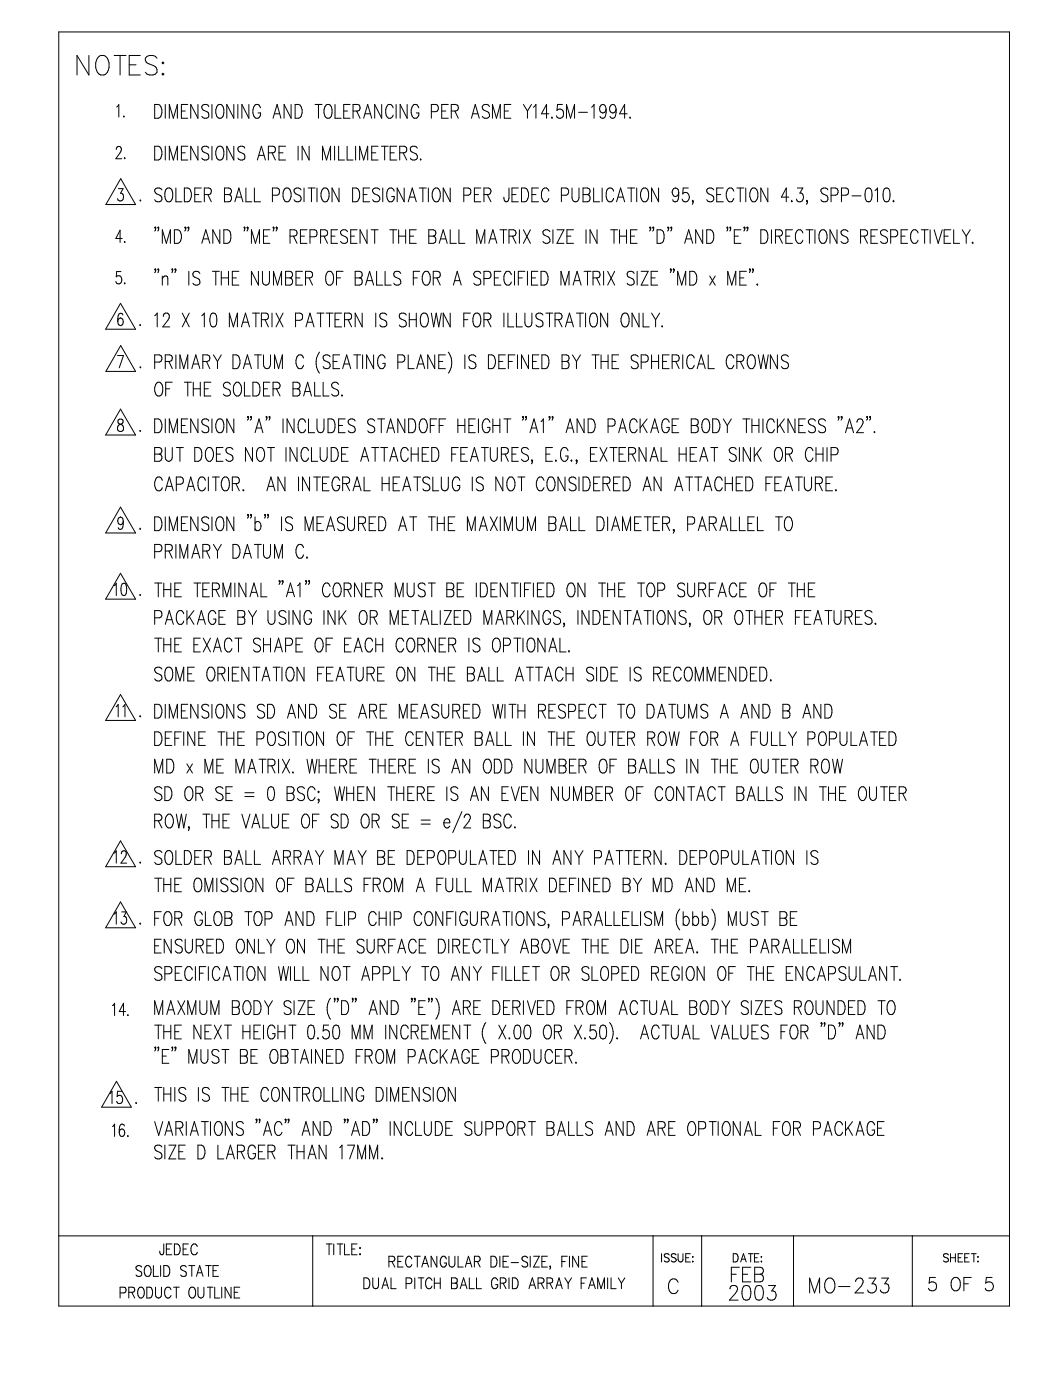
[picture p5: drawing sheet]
<svg xmlns="http://www.w3.org/2000/svg" width="210mm" height="280mm" viewBox="0 0 210 280" stroke-linecap="round" stroke-linejoin="round" font-family="sans-serif">
<g fill="none" stroke="#000" stroke-width=".2">
<path d="M11.7 6.4h189.7v254.4h-189.7zM17.7 11.1v3.9l-2.3-3.9v3.9M19.8 11.2l.3-.1a1.4 1.4 0 0 1 1.7 1.5 2.24 2.24 0 0 1-1.1 2.4 1.39 1.39 0 0 1-1.6-1.5 2.57 2.57 0 0 1 .7-2.3zM22.8 11.1h2.3M24 11.1v3.9M25.8 12.9h1.3M28 11.1h-2.2v3.9h2.2M31.3 11.6a1.43 1.43 0 0 0-2.3 0 .93 .93 0 0 0 .7 1.1l.9 .4a.96 .96 0 0 1 .7 1 .96 .96 0 0 1-.8 .9l-1.2-.2-.3-.4M32.3 12.6l.2-.2 .2 .2-.2 .1zM32.5 14.6l.2 .2-.2 .2-.2-.2zM23.2 29.8l.1-.3a.54 .54 0 0 1 .8-.1 .54 .54 0 0 1 0 .8l-1 1.5h1.2M23.3 21.4l.4-.5v2.5"/>
<path d="M23.6 37.7h1l-.6 .9a.73 .73 0 0 1 .6 .9 .73 .73 0 0 1-1 .5l-.1-.3M24.1 35.7l3 5.1h-6zM24.7 23.1v.3l.1-.2M24.9 31.4v.3l.1-.1M28 39.9v.2l.1-.1M30.9 20.9h.7a1.64 1.64 0 0 1 0 2.7h-.7zM30.9 29.2h.7a1.64 1.64 0 0 1 0 2.7h-.7zM32.3 37.9a.76 .76 0 0 0-.8-.4 .76 .76 0 0 0-.6 .7 1.43 1.43 0 0 0 1.2 .9 .7 .7 0 0 1-.3 1.2l-.7-.1-.2-.3M33 20.9v2.7M33 29.2v2.7M33.3 37.7a.81 .81 0 0 1 .9 0 .81 .81 0 0 1 .3 .9 1.72 1.72 0 0 1-.6 1.7 .87 .87 0 0 1-1-1.1 1.86 1.86 0 0 1 .4-1.5zM33.8 23.6v-2.7l.8 2.7 .8-2.7v2.7"/>
<path d="M33.8 31.9v-2.7l.8 2.7 .8-2.7v2.7M35.1 37.5v2.8h1.2M36.2 22.2h.8M36.2 30.5h.8M36.8 37.5h.7a1.63 1.63 0 0 1 0 2.8h-.7zM37.5 20.9h-1.3v2.7h1.3M37.5 29.2h-1.3v2.7h1.3M38.9 38.8h.8M39.5 20.9v2.7l-1.4-2.7v2.7M39.5 29.2v2.7l-1.4-2.7v2.7M40.2 37.5h-1.3v2.8h1.3M40.8 38.8h.9a.68 .68 0 0 0 .5-.6 .68 .68 0 0 0-.5-.7h-.9v2.8"/>
<path d="M41.5 38.8l.7 1.5M41.7 29.6a.74 .74 0 0 0-.8-.4 .74 .74 0 0 0-.6 .6l.2 .5 .8 .3a.71 .71 0 0 1 .4 .7 .71 .71 0 0 1-.5 .6h-.4l-.5-.3M41.7 21.3a.72 .72 0 0 0-.8-.5 .72 .72 0 0 0-.6 .7l.2 .4 .8 .4a.72 .72 0 0 1 .4 .7 .72 .72 0 0 1-.5 .6h-.4l-.5-.4M42.3 20.9v2.7M42.3 29.2v2.7M43.5 21l.2-.1a.87 .87 0 0 1 1 1 1.6 1.6 0 0 1-.6 1.7 1.2 1.2 0 0 1-1-1.7zM43.5 29.3a.81 .81 0 0 1 .9 .1 .81 .81 0 0 1 .3 .9 1.69 1.69 0 0 1-.6 1.6 .73 .73 0 0 1-.9-.6 1.88 1.88 0 0 1 .3-2zM44.8 37.5h.9a.68 .68 0 0 1 .5 .8l-.2 .4-.3 .1a.72 .72 0 0 1 .5 .9l-.2 .5-.3 .1h-.9zM44.8 38.8h.9M46.7 20.9v2.7l-1.4-2.7v2.7M46.7 29.2v2.7l-1.4-2.7v2.7M47.2 39.4h1"/>
<path d="M47.5 20.9v2.7M48.9 29.6a.74 .74 0 0 0-.8-.4 .74 .74 0 0 0-.6 .6l.2 .5 .8 .3a.71 .71 0 0 1 .4 .7 .71 .71 0 0 1-.5 .6h-.4l-.5-.3M49.1 37.5v2.8h1.1M49.7 20.9v2.7l-1.4-2.7v2.7M50.8 37.5v2.8h1.2M51.4 31.9l.8-2.7 .8 2.7M51.7 31h1M52 21.5a.7 .7 0 0 0-1.1-.5 1.88 1.88 0 0 0 .2 2.6 .81 .81 0 0 0 .9-1.1h-.5M53.6 30.5h.9a.69 .69 0 0 0 .5-.6 .69 .69 0 0 0-.5-.7h-.9v2.7M54.3 30.5l.6 1.4M54.4 39h.9a.78 .78 0 0 0 .5-.7 .78 .78 0 0 0-.5-.8h-.9v2.8M54.5 23.6l.8-2.7 .7 2.7"/>
<path d="M54.8 22.7h1M55.7 30.5h.8M56.9 37.7a.65 .65 0 0 1 1 .2 1.87 1.87 0 0 1-.5 2.4 .87 .87 0 0 1-.9-1.1 1.86 1.86 0 0 1 .4-1.5zM57 29.2h-1.3v2.7h1.3M58.1 20.9v2.7l-1.4-2.7v2.7M58.9 20.9h.7a1.64 1.64 0 0 1 0 2.7h-.7zM59.5 29.2v2.7M60.1 37.9a.7 .7 0 0 0-.9-.4 .7 .7 0 0 0-.4 .9l.8 .6a.73 .73 0 0 1 .3 1.2 .73 .73 0 0 1-1.2-.3M60.7 37.5v2.8M61.5 37.5h1.4M61.7 29.2v2.7l-1.4-2.7v2.7M62.1 37.5v2.8"/>
<path d="M62.9 20.9h1.4M63.2 37.5v2.8M63.5 20.9v2.7M64.3 31.9v-2.7l.9 2.7 .8-2.7v2.7M64.5 37.7l.1-.2a1.2 1.2 0 0 1 1.1 1.7l-.1 .4a.7 .7 0 0 1-1.1 .6 1.96 1.96 0 0 1 0-2.5zM65.1 21l.2-.1a.87 .87 0 0 1 1 1 1.6 1.6 0 0 1-.6 1.7 1.2 1.2 0 0 1-1.1-1.7zM66.8 29.2v2.7M66.8 20.9v2.7h1.3M67.6 29.2v2.7h1.1M67.6 37.5v2.8l-1.3-2.8v2.8M68.6 22.2h.7M69.3 29.2v2.7h1.1"/>
<path d="M69.8 20.9h-1.2v2.7h1.2M70.4 37.5h.7a1.62 1.62 0 0 1 .4 2.4l-.1 .3-.3 .1h-.7zM70.4 22.2h1a.69 .69 0 0 0 .5-.7 .69 .69 0 0 0-.5-.6h-1v2.7M71 29.2v2.7M71.2 22.2l.6 1.4M71.8 31.9v-2.7l.8 2.7 .8-2.7v2.7M72.5 38.8h.7M72.6 23.6l.8-2.7 .8 2.7M72.9 22.7h1M73.7 37.5h-1.2v2.8h1.2M74.2 30.5h.8M75.4 29.2h-1.2v2.7h1.2"/>
<path d="M75.8 37.9a.76 .76 0 0 0-.8-.4 .76 .76 0 0 0-.7 .7 1.43 1.43 0 0 0 1.3 .9 .7 .7 0 0 1-.3 1.2l-.8-.1-.2-.3M76.1 29.2h1.4M76.2 20.9v2.7l-1.4-2.7v2.7M76.4 37.5v2.8M76.8 29.2v2.7M77.9 30.5h.8M78.4 21.5a.7 .7 0 0 0-1.1-.5 1.93 1.93 0 0 0 .3 2.6 .74 .74 0 0 0 .8-.6M78.7 38.2a.7 .7 0 0 0-.7-.7 .7 .7 0 0 0-.7 .7l-.1 .4a1.72 1.72 0 0 0 .6 1.7 .8 .8 0 0 0 .9-1.1h-.6M79 20.9v2.7M79.2 29.2h-1.3v2.7h1.3M79.8 30.5h.8a.67 .67 0 0 0 .6-.6 .67 .67 0 0 0-.6-.7h-.8v2.7M80.4 30.5l.8 1.4"/>
<path d="M80.6 37.5v2.8l-1.4-2.8v2.8M81.2 20.9v2.7l-1.4-2.7v2.7M81.7 39.4h1.1M83.3 29.6a.73 .73 0 0 0-.8-.4 .73 .73 0 0 0-.6 .6l.1 .5 .8 .3a.69 .69 0 0 1 .5 .7 .69 .69 0 0 1-.5 .6l-.8-.1-.1-.2M83.6 21.5a.7 .7 0 0 0-1.1-.5 1.88 1.88 0 0 0 .1 2.6 .81 .81 0 0 0 1-1.1h-.5M83.7 37.5h1.3M83.9 31.7v.2l.1-.1M84.4 37.5v2.8M85.5 37.5v2.8M86.1 22.3h.9a.75 .75 0 0 0 .5-.7 .75 .75 0 0 0-.5-.7h-.9v2.7M86.7 37.7l.2-.2a1.2 1.2 0 0 1 .9 1.7v.4a.68 .68 0 0 1-.6 .7 .68 .68 0 0 1-.8-.4 1.95 1.95 0 0 1 .3-2.2zM88.1 22.2h.8"/>
<path d="M89.5 20.9h-1.4v2.7h1.4M89.8 37.5v2.8l-1.4-2.8v2.8M90 22.2h.9a.67 .67 0 0 0 .6-.7 .67 .67 0 0 0-.6-.6h-.9v2.7M90.8 22.2l.6 1.4M92.5 39h.9a.75 .75 0 0 0 .6-.7 .75 .75 0 0 0-.6-.8h-.9v2.8M94.1 23.6l.7-2.7 .8 2.7M94.4 22.7h.9M94.7 38.8h.8M95.9 37.5h-1.2v2.8h1.2M96.6 38.8h.9l.2-.1 .3-.4a.68 .68 0 0 0-.5-.8h-.9v2.8M97.2 38.8l.8 1.5M97.7 21.3a.75 .75 0 0 0-.9-.5 .75 .75 0 0 0-.6 .7l.2 .4 .8 .4a.69 .69 0 0 1 .5 .7 .69 .69 0 0 1-.5 .6h-.5l-.5-.4"/>
<path d="M98.3 23.6v-2.7l.8 2.7 .7-2.7v2.7M100.6 22.2h.8M101.6 37.5v2.1l-.3 .6a.42 .42 0 0 1-.7-.2l-.1-.6M101.9 20.9h-1.3v2.7h1.3M102.2 38.8h.8M103.4 37.5h-1.2v2.8h1.2M104.1 37.5h.6a1.63 1.63 0 0 1 0 2.8h-.6zM104.4 20.9l.8 1.3M105.2 22.2v1.4M106 20.9l-.8 1.3M106.1 38.8h.8M106.4 21.4l.5-.5v2.7"/>
<path d="M107.4 37.5h-1.3v2.8h1.3M109.5 22.7h-1.5l1.1-1.8v2.7M109.5 38.2a.7 .7 0 0 0-1.1-.5 1.93 1.93 0 0 0 .2 2.6 .73 .73 0 0 0 .9-.7M110.2 23.4l-.2 .1 .2 .1v-.1M112 39h.9a.75 .75 0 0 0 .6-.7 .75 .75 0 0 0-.6-.8h-.9v2.8M112.2 20.9h-.9l-.2 1.1a.78 .78 0 0 1 1-.1 .78 .78 0 0 1 .3 .9 .71 .71 0 0 1-.5 .8 .71 .71 0 0 1-.9-.5M113 23.6v-2.7l.8 2.7 .8-2.7v2.7M114.1 37.5v2a.71 .71 0 0 0 .7 .8 .71 .71 0 0 0 .7-.8v-2M115.4 22.4h1.8M116.3 37.5h.9a.67 .67 0 0 1 .5 .7 .67 .67 0 0 1-.5 .6l.3 .2a.79 .79 0 0 1-.3 1.3h-.9zM116.3 38.8h.9M118 21.4l.5-.5v2.7"/>
<path d="M118.4 37.5v2.8h1.2M119.9 21l.4-.1a.94 .94 0 0 1 .3 1.5 .81 .81 0 0 1-1-.4 .81 .81 0 0 1 .3-1zM120.1 37.5v2.8M120.9 21.8v.6l-.3 1.1-.5 .1-.3-.1-.1-.3M121.9 21l.4-.1a.9 .9 0 0 1 .6 .8 .9 .9 0 0 1-.6 .8 .87 .87 0 0 1-.7-.6 .87 .87 0 0 1 .3-.9zM122.4 38.2a.7 .7 0 0 0-.7-.7 .7 .7 0 0 0-.7 .7l-.1 .4a1.72 1.72 0 0 0 .6 1.7 .73 .73 0 0 0 .9-.7M122.9 21.8a1.59 1.59 0 0 1-.6 1.8l-.5-.1-.1-.3M123.3 39.4h1M125.1 22.7h-1.5l1-1.8v2.7M125.2 37.5h1.4M125.7 23.4v.2l.1-.1M125.9 37.5v2.8"/>
<path d="M127 37.5v2.8M128.2 37.7a.81 .81 0 0 1 .9 0 .81 .81 0 0 1 .3 .9 1.72 1.72 0 0 1-.6 1.7h-.4a1.83 1.83 0 0 1-.2-2.6zM131.4 37.5v2.8l-1.4-2.8v2.8M134.4 37.7a.6 .6 0 0 1 .9 .2v.9a.59 .59 0 0 1-.5 .4 .59 .59 0 0 1-.6-.4 .97 .97 0 0 1 .2-1.1zM135.4 38.4l-.1 1.3-.2 .5-.5 .1-.3-.1-.1-.3M137.3 37.5h-1l-.1 1.2a.77 .77 0 0 1 1-.2 .77 .77 0 0 1 .3 1 .78 .78 0 0 1-.4 .7 .78 .78 0 0 1-.8 0l-.2-.5M138.2 40v.3zM142.4 37.9a.7 .7 0 0 0-.9-.4 .7 .7 0 0 0-.4 .9l.9 .6a.73 .73 0 0 1 .2 1.2 .73 .73 0 0 1-1.2-.3M143 38.8h.8M144.3 37.5h-1.3v2.8h1.3M146.4 38.2a.7 .7 0 0 0-1.1-.5 1.88 1.88 0 0 0 .2 2.6 .75 .75 0 0 0 .9-.7M147 37.5h1.4"/>
<path d="M147.7 37.5v2.8M148.8 37.5v2.8M150 37.7l.2-.2a1.2 1.2 0 0 1 1 1.7l-.1 .4a.72 .72 0 0 1-1.1 .6 1.96 1.96 0 0 1 0-2.5zM153.2 37.5v2.8l-1.4-2.8v2.8M157.4 39.4h-1.5l1-1.9v2.8M158 40v.3l.1-.1M159.1 37.5h1.1l-.6 1.1a.85 .85 0 0 1 .7 1.1 .85 .85 0 0 1-1.2 .5l-.2-.5M161 40l.1 .2-.1 .1zM165.2 37.9a.74 .74 0 0 0-.8-.4 .74 .74 0 0 0-.6 .7 1.43 1.43 0 0 0 1.2 .9 .75 .75 0 0 1-.3 1.2l-.7-.1-.2-.3M165.8 39h.9a.75 .75 0 0 0 .5-.7 .75 .75 0 0 0-.5-.8h-.9v2.8M167.9 39h.9a.75 .75 0 0 0 .5-.7 .75 .75 0 0 0-.5-.8h-.9v2.8M170 39.1h1.8"/>
<path d="M172.9 37.7l.5-.2a1.29 1.29 0 0 1 .6 1.6l-.3 1.1-.5 .1a1.36 1.36 0 0 1-.6-1.6l.1-.7zM174.6 38l.5-.5v2.8M176.5 37.7l.5-.2a1.29 1.29 0 0 1 .6 1.6l-.3 1.1-.5 .1a1.36 1.36 0 0 1-.6-1.6l.1-.7zM178.3 40l-.1 .2 .1 .1 .1-.1M24.1 54.2h-.8l-.1 1.1a.67 .67 0 0 1 .9-.1 .67 .67 0 0 1 .2 .8 .63 .63 0 0 1-.4 .6 .63 .63 0 0 1-.7-.1l-.1-.3M24.4 47.6h-1.3l.9-1.6v2.4M24.9 48.2v.2l.1-.1M24.9 56.5v.2l.1-.2M30.9 53.8l.1-.1 .1 .1-.1 .1zM31 45.3v.3l-.1-.1zM31.1 45.5l-.2 .6M31.1 53.8l-.2 .6"/>
<path d="M31.6 45.3v.3zM31.6 53.7v.2zM31.7 45.5l-.2 .6M31.7 53.8l-.2 .6M32.4 48.6v-2.7l.8 2.7 .8-2.7v2.7M32.4 55.1v1.8M32.4 55.6l.5-.5 .5 .1 .1 1.7M34.4 53.7v.2zM34.5 53.8l-.2 .6M34.8 45.9h.7a1.59 1.59 0 0 1 0 2.7h-.7zM35 53.7l.1 .1-.1 .1zM35.1 53.8l-.2 .6"/>
<path d="M37 45.3l.1 .2-.1 .1zM37.1 45.5l-.2 .6M37.6 45.3v.3l-.1-.1zM37.7 45.5l-.2 .6M37.7 54.2v2.7M39.9 54.6a.7 .7 0 0 0-.9-.4 .7 .7 0 0 0-.4 .9l.9 .5a.74 .74 0 0 1 .2 1.2 .74 .74 0 0 1-1.2-.3M40.3 48.6l.8-2.7 .8 2.7M40.6 47.7h1M42.4 54.2h1.4M43.1 54.2v2.7M43.9 45.9v2.7l-1.4-2.7v2.7M44.2 54.2v2.7"/>
<path d="M44.2 55.5h1.4M44.7 45.9h.7a1.66 1.66 0 0 1 .5 2.3l-.5 .4h-.7zM45.6 54.2v2.7M46.4 55.5h.8M46.9 40.3l.8-2.8 .8 2.8M47.7 54.2h-1.3v2.7h1.3M48.8 45.3v.3zM48.9 45.5l-.2 .6M49.4 45.3l.1 .2-.1 .1zM49.5 45.5l-.2 .6M50.2 48.6v-2.7l.8 2.7 .8-2.7v2.7M51.6 54.2v2.7l-1.4-2.7v2.7"/>
<path d="M52.4 54.2v2a.7 .7 0 0 0 .7 .7 .7 .7 0 0 0 .7-.7v-2M52.6 47.1h.8M53.8 45.9h-1.2v2.7h1.2M54.6 45.3v.3zM54.6 56.9v-2.7l.8 2.7 .8-2.7v2.7M54.7 45.5l-.2 .6M55.2 45.3l.1 .2-.1 .1zM55.3 45.5l-.2 .6M57 54.2h.9a.68 .68 0 0 1 .5 .6 .68 .68 0 0 1-.5 .7 .75 .75 0 0 1 .5 .7 .75 .75 0 0 1-.5 .7h-.9zM57 55.5h.9M57.9 47.1h.9a.65 .65 0 0 0 .5-.6 .65 .65 0 0 0-.5-.6h-.9v2.7M58.5 47.1l.8 1.5"/>
<path d="M59.1 55.5h.8M59.9 47.1h.8M60.4 54.2h-1.3v2.7h1.3M61 55.5h.8a.67 .67 0 0 0 .6-.7 .67 .67 0 0 0-.6-.6h-.8v2.7M61.3 45.9h-1.4v2.7h1.4M61.7 55.5l.7 1.4M61.8 47.3h1a.74 .74 0 0 0 .5-.7 .74 .74 0 0 0-.5-.7h-1v2.7M64 47.1h.9a.65 .65 0 0 0 .5-.6 .65 .65 0 0 0-.5-.6h-.9v2.7M64.6 47.1l.8 1.5M65.4 54.3l.2-.1a.87 .87 0 0 1 .9 1 1.6 1.6 0 0 1-.5 1.7 .87 .87 0 0 1-1-1 2.02 2.02 0 0 1 .4-1.6zM66.1 47.1h.7M67.1 55.5h.8"/>
<path d="M67.4 45.9h-1.3v2.7h1.3M68.5 54.2h-1.4v2.7M69.3 46.3a.74 .74 0 0 0-.8-.4 .74 .74 0 0 0-.6 .6l.3 .4 .8 .4a.72 .72 0 0 1 .3 .7 .72 .72 0 0 1-.4 .6h-.4l-.6-.4M70 47.1h.7M70.9 54.2h.9a.68 .68 0 0 1 .5 .6 .68 .68 0 0 1-.5 .7 .75 .75 0 0 1 .5 .7 .75 .75 0 0 1-.5 .7h-.9zM70.9 55.5h.9M71.2 45.9h-1.2v2.7h1.2M72.9 56.9l.8-2.7 .8 2.7M73.2 45.9v2.7l-1.4-2.7v2.7M73.2 56h1.1M74 45.9h1.4M74.8 45.9v2.7"/>
<path d="M75.1 54.2v2.7h1.3M76.8 54.2v2.7h1.3M77.8 45.9h1.4M78.4 45.9v2.7M79.5 47.1h1.4M79.5 45.9v2.7M80 54.6a.77 .77 0 0 0-.7-.5 .77 .77 0 0 0-.7 .5 .66 .66 0 0 0 .4 .8l.5 .2a.69 .69 0 0 1 .5 .7 .69 .69 0 0 1-.5 .6h-.5l-.4-.4M80.9 45.9v2.7M81.4 40.3l.9-2.8 .8 2.8M81.7 47.1h.8M82.5 55.5h.8M83.1 45.9h-1.4v2.7h1.4"/>
<path d="M83.7 54.2h-1.2v2.7M84.7 54.3l.1-.1a.88 .88 0 0 1 1.1 1 1.2 1.2 0 0 1-1.1 1.7l-.1-.1a1.96 1.96 0 0 1 0-2.5zM85.6 45.9h.8a.65 .65 0 0 1 .6 .6 .65 .65 0 0 1-.6 .6 .75 .75 0 0 1 .6 .8 .75 .75 0 0 1-.6 .7h-.8zM85.6 47.1h.8M86.4 55.5h.9a.67 .67 0 0 0 .6-.7 .67 .67 0 0 0-.6-.6h-.9v2.7M87.2 55.5l.6 1.4M87.6 48.6l.8-2.7 .8 2.7M88 47.7h.9M89.8 45.9v2.7h1.3M90.5 56.9l.7-2.7 .8 2.7M90.8 56h.9M91.6 45.9v2.7h1.2"/>
<path d="M95.1 48.6v-2.7l.8 2.7 .8-2.7v2.7M95.9 54.6a.72 .72 0 0 0-.8-.4 .72 .72 0 0 0-.6 .6l.2 .4 .8 .4a.72 .72 0 0 1 .4 .7 .72 .72 0 0 1-.4 .6h-.5l-.5-.4M96.6 55.6h.9a.75 .75 0 0 0 .5-.7 .75 .75 0 0 0-.5-.7h-.9v2.7M97.5 48.6l.8-2.7 .8 2.7M97.8 47.7h1M98.6 55.5h.8M99.7 45.9h1.4M99.9 54.2h-1.3v2.7h1.3M100.5 45.9v2.7M101.6 47.1h.8a.65 .65 0 0 0 .6-.6 .65 .65 0 0 0-.6-.6h-.8v2.7M102 54.8a.7 .7 0 0 0-1.1-.5 1.93 1.93 0 0 0 .2 2.6 .74 .74 0 0 0 .9-.6M102.2 47.1l.8 1.5"/>
<path d="M102.7 54.2v2.7M103.4 55.5h.8M103.6 45.9v2.7M104.4 45.9l1.4 2.7M104.7 54.2h-1.3v2.7M105.2 54.2v2.7M105.8 45.9l-1.4 2.7M106 55.5h.8M107.3 54.2h-1.3v2.7h1.3M107.9 54.2h.7a1.64 1.64 0 0 1 0 2.7h-.7zM109.7 46.3a.7 .7 0 0 0-.9-.4 .7 .7 0 0 0-.4 .9l.1 .1a1.31 1.31 0 0 1 1.2 1.3 .81 .81 0 0 1-1.4 0M110.3 45.9v2.7"/>
<path d="M111.1 45.9h1.4l-1.4 2.7h1.4M111.9 56.9v-2.7l.8 2.7 .8-2.7v2.7M113.1 47.1h.8M114.3 56.9l.8-2.7 .9 2.7M114.4 45.9h-1.3v2.7h1.3M114.6 56h1M116.5 54.2h1.4M116.9 45.9v2.7M117.2 54.2v2.7M118.3 55.5h.9a.67 .67 0 0 0 .5-.7 .67 .67 0 0 0-.5-.6h-.9v2.7M119 55.5l.7 1.4M119.1 45.9v2.7l-1.4-2.7v2.7"/>
<path d="M120.4 54.2v2.7M121.2 54.2l1.4 2.7M121.8 45.9h1.4M122.5 45.9v2.7M122.6 54.2l-1.4 2.7M123 40.3l.8-2.8 .8 2.8M123.6 47.1h1.4M123.6 45.9v2.7M125 45.9v2.7M125.8 47.1h.8M126.5 54.6a.7 .7 0 0 0-.9-.4 .7 .7 0 0 0-.4 .9l.9 .5a.74 .74 0 0 1 .2 1.2 .74 .74 0 0 1-1.2-.3M127.1 45.9h-1.3v2.7h1.3"/>
<path d="M127.1 54.2v2.7M127.9 54.2h1.4l-1.4 2.7h1.4M129.7 45.3l.1 .2-.1 .1zM129.8 45.5l-.2 .6M129.9 55.5h.8M130.3 45.3v.3l-.1-.1zM130.4 45.5l-.2 .6M131.1 45.9h.7a1.66 1.66 0 0 1 .5 2.3l-.5 .4h-.7zM131.2 54.2h-1.3v2.7h1.3M133.3 45.3l.1 .2-.1 .1zM133.4 45.5l-.2 .6M133.8 53.7l.1 .1-.1 .1z"/>
<path d="M133.9 53.8l-.2 .6M133.9 45.3v.3l-.1-.1zM134 45.5l-.2 .6M134.4 53.7l.1 .1-.1 .1zM134.5 53.8l-.2 .6M135.2 56.9v-2.7l.8 2.7 .8-2.7v2.7M136.6 48.6l.8-2.7 .8 2.7M136.9 47.7h1M137.6 54.2h.7a1.64 1.64 0 0 1 0 2.7h-.7zM138.3 40.2l-.2 .6M140.2 45.9v2.7l-1.4-2.7v2.7M141 45.9h.7a1.64 1.64 0 0 1 0 2.7h-.7z"/>
<path d="M141.6 55.1l1.1 1.8M142.7 55.1l-1.1 1.8M145.1 45.3v.3zM145.2 45.5l-.2 .6M145.2 56.9v-2.7l.8 2.7 .8-2.7v2.7M145.7 45.3v.3zM145.8 45.5l-.2 .6M146.5 47.1h.8M147.6 55.5h.8M147.8 45.9h-1.3v2.7h1.3M148.5 45.3l.1 .2-.1 .1zM148.6 45.5l-.2 .6"/>
<path d="M148.9 54.2h-1.3v2.7h1.3M149.1 45.3l.1 .2-.1 .1zM149.2 45.5l-.2 .6M149.6 53.7l.1 .1-.1 .1zM149.7 53.8l-.2 .6M150.2 53.7l.1 .1-.1 .1zM150.3 53.8l-.2 .6M151.1 56.7l-.1 .1 .1 .1 .1-.1M151.8 45.9h.7a1.64 1.64 0 0 1 0 2.7h-.7zM153.9 45.9v2.7M154.7 47.1h.9a.65 .65 0 0 0 .5-.6 .65 .65 0 0 0-.5-.6h-.9v2.7M155.4 47.1l.7 1.5"/>
<path d="M156.8 47.1h.8M158.1 45.9h-1.3v2.7h1.3M160.2 46.5a.7 .7 0 0 0-1.1-.5 1.87 1.87 0 0 0 .2 2.6 .74 .74 0 0 0 .9-.7M160.8 45.9h1.4M161.1 40.2l-.2 .6M161.5 45.9v2.7M162.6 45.9v2.7M163.8 46l.6-.1a1.78 1.78 0 0 1 0 2.7 1.2 1.2 0 0 1-1-1.7zM167 45.9v2.7l-1.4-2.7v2.7M169.2 46.3a.7 .7 0 0 0-.9-.4 .7 .7 0 0 0-.4 .9l.3 .2a1.18 1.18 0 0 1 1 .8 .74 .74 0 0 1-.5 .8 .74 .74 0 0 1-.9-.4M171.7 47.1h.9a.65 .65 0 0 0 .5-.6 .65 .65 0 0 0-.5-.6h-.9v2.7M172.4 47.1l.7 1.5"/>
<path d="M173.8 47.1h.8M175.1 45.9h-1.3v2.7h1.3M177.1 46.3a.74 .74 0 0 0-.8-.4 .74 .74 0 0 0-.6 .6l.2 .4 .8 .4a.72 .72 0 0 1 .4 .7 .72 .72 0 0 1-.5 .6h-.4l-.5-.4M177.7 47.3h.9a.72 .72 0 0 0 .5-.7 .72 .72 0 0 0-.5-.7h-.9v2.7M179.8 47.1h.8M181.1 45.9h-1.3v2.7h1.3M183.2 46.5a.7 .7 0 0 0-1.1-.5 1.87 1.87 0 0 0 .2 2.6 .74 .74 0 0 0 .9-.7M183.8 45.9h1.4M184.5 45.9v2.7M185.6 45.9v2.7M186.4 45.9l.8 2.7 .8-2.7M188.4 47.1h.8"/>
<path d="M189.7 45.9h-1.3v2.7h1.3M190.3 45.9v2.7h1.2M192 45.9l.8 1.2M192.8 47.1v1.5M193.6 45.9l-.8 1.2M194.1 48.3l-.1 .2 .1 .1 .1-.1M23.5 71h1.1l-.8 2.4M23.7 63.6l.3-.1a.79 .79 0 0 1 .6 .7 .79 .79 0 0 1-.6 .8l-.3-.1a.92 .92 0 0 1 0-1.3zM24 60.6l3.1 5.1h-6zM24.1 69l3 5.2h-6zM24.5 62.9l-.1-.2-.4-.1a1.4 1.4 0 0 0-.5 1.6M28 64.8v.2l.1-.1"/>
<path d="M28 73.2v.2l.1-.1M30.9 72.3h.9a.75 .75 0 0 0 .5-.7 .75 .75 0 0 0-.5-.7h-.9v2.7M30.9 63l.5-.5v2.8M31.3 76.5l.2-.2a.93 .93 0 0 1 1 1.1 1.6 1.6 0 0 1-.6 1.7h-.4a1.77 1.77 0 0 1-.2-2.6zM32.6 63.2l.2-.6 .6-.1a.89 .89 0 0 1 .1 1.5l-1 1.3h1.4M33 72.2h.9a.68 .68 0 0 0 .5-.7 .68 .68 0 0 0-.5-.6h-.9v2.7M33.1 77.6h.8M33.7 72.2l.7 1.4M34.4 76.3h-1.3v2.8M35.1 70.9v2.7M35.9 73.6v-2.7l.8 2.7 .8-2.7v2.7M36.4 62.5l1.4 2.8"/>
<path d="M36.8 76.3h1.4M37.5 76.3v2.8M37.8 62.5l-1.4 2.8M38.3 73.6l.8-2.7 .8 2.7M38.6 72.7h1M38.6 77.6h1.4M38.6 76.3v2.8M40 76.3v2.8M40.3 63l.5-.5v2.8M40.5 72.2h.9a.68 .68 0 0 0 .5-.7 .68 .68 0 0 0-.5-.6h-.9v2.7M40.8 77.6h.8M41.2 72.2l.7 1.4"/>
<path d="M42.1 76.3h-1.3v2.8h1.3M42.2 62.6l.5-.1a1.29 1.29 0 0 1 .6 1.6l-.1 .7-.2 .3-.5 .2a1.44 1.44 0 0 1-.6-1.6zM42.6 70.9l.8 1.3M43.4 72.2v1.4M44.2 70.9l-.8 1.3M45.8 65.3v-2.8l.8 2.8 .8-2.8v2.8M46 76.7a.69 .69 0 0 0-1-.4 .69 .69 0 0 0-.2 1.1l.8 .4a.74 .74 0 0 1 .2 1.2 .74 .74 0 0 1-1.2-.3M46.5 70.9h.7a1.64 1.64 0 0 1 0 2.7h-.7zM47 76.5l.2-.2a.98 .98 0 0 1 1 1.1 1.2 1.2 0 0 1-1 1.7 1.82 1.82 0 0 1-.2-2.6zM48.2 65.3l.8-2.8 .8 2.8M48.5 64.3h1M48.6 73.6l.8-2.7 .8 2.7"/>
<path d="M48.8 76.3v2.8h1.2M48.9 72.7h1M50.4 62.5h1.4M50.5 76.3h.7a1.83 1.83 0 0 1 .3 2.6l-1 .2zM50.8 70.9h1.4M51.1 62.5v2.8M51.5 70.9v2.7M52.2 63.8h.9a.69 .69 0 0 0 .5-.6 .69 .69 0 0 0-.5-.7h-.9v2.8M52.6 70.9v1.9a.71 .71 0 0 0 .3 .7 .71 .71 0 0 0 .8 0l.3-.7v-1.9M52.6 77.6h.8M52.9 63.8l.7 1.5M53.8 76.3h-1.2v2.8h1.2"/>
<path d="M54.3 62.5v2.8M54.5 77.6h.9a.67 .67 0 0 0 .5-.6 .67 .67 0 0 0-.5-.7h-.9v2.8M54.8 73.6v-2.7l.8 2.7 .7-2.7v2.7M55.1 62.5l1.4 2.8M55.2 77.6l.7 1.5M56.5 62.5l-1.4 2.8M58.5 76.3h.9a.68 .68 0 0 1 .5 .7 .68 .68 0 0 1-.5 .6 .75 .75 0 0 1 .5 .7 .75 .75 0 0 1-.5 .8h-.9zM58.5 77.6h.9M59 64l1.2-.2a.78 .78 0 0 0-.3-1.3h-.9v2.8M60.6 71.5a.7 .7 0 0 0-1.1-.5 1.9 1.9 0 0 0 .1 2.6 .75 .75 0 0 0 1-.7M60.6 79.1l.8-2.8 .7 2.8M60.9 78.2h.9"/>
<path d="M61 65.3l.8-2.8 .9 2.8M61.4 64.3h1M62.8 76.3v2.8h1.2M63.2 62.5h1.4M63.8 70.3a3.5 3.5 0 0 0 0 4.2M64 62.5v2.8M64.5 76.3v2.8h1.2M65.1 62.5h1.4M65.7 62.5v2.8M65.9 71.2a.7 .7 0 0 0-.9-.3 .7 .7 0 0 0-.4 .8l.8 .6a.73 .73 0 0 1 .3 1.2 .73 .73 0 0 1-1.2-.3M66.5 72.2h.8M66.8 63.8h.8"/>
<path d="M67.6 76.7a.69 .69 0 0 0-1-.4 .69 .69 0 0 0-.2 1.1l.7 .4a.74 .74 0 0 1 .3 1.2 .74 .74 0 0 1-1.2-.3M67.8 70.9h-1.3v2.7h1.3M68.2 62.5h-1.4v2.8h1.4M68.2 78.8v.3l.2-.2M68.4 73.6l.8-2.7 .8 2.7M68.7 72.7h1M68.7 63.8h1a.69 .69 0 0 0 .5-.6 .69 .69 0 0 0-.5-.7h-1v2.8M69.5 63.8l.6 1.5M70.6 70.9h1.4M71.2 70.9v2.7M72.3 62.5v2.8l-1.4-2.8v2.8M72.3 70.9v2.7"/>
<path d="M74.5 70.9v2.7l-1.3-2.7v2.7M75 62.5v2.8M76.8 71.5a.68 .68 0 0 0-1-.5 1.88 1.88 0 0 0 .1 2.6 .8 .8 0 0 0 .9-1.1h-.4M77.2 62.9a.73 .73 0 0 0-.8-.4 .73 .73 0 0 0-.6 .7l.1 .4 .9 .4a.69 .69 0 0 1 .4 .6 .69 .69 0 0 1-.5 .7l-.8-.2-.1-.2M79.4 72.3h.9a.75 .75 0 0 0 .5-.7 .75 .75 0 0 0-.5-.7h-.9v2.7M81.1 62.9a.73 .73 0 0 0-.8-.4 .73 .73 0 0 0-.6 .7l.1 .4 .8 .4a.69 .69 0 0 1 .5 .6 .69 .69 0 0 1-.5 .7l-.8-.2-.1-.2M81.4 70.9v2.7h1.2M81.7 63.8h1.4M81.7 62.5v2.8M83.1 62.5v2.8M83.1 73.6l.8-2.7 .9 2.7M83.4 72.7h1.1"/>
<path d="M84.2 62.6a.68 .68 0 0 1 .8 0 .68 .68 0 0 1 .3 .6 1.78 1.78 0 0 1-.5 2.1 .87 .87 0 0 1-.9-1.1 2.02 2.02 0 0 1 .3-1.6zM86.1 62.5l.4 2.8 .5-2.8 .5 2.8 .6-2.8M86.7 70.9v2.7l-1.4-2.7v2.7M87.5 72.2h.8M88.9 70.9h-1.4v2.7h1.4M89.5 70.3a3.5 3.5 0 0 1 0 4.2M89.8 62.5v2.8l-1.4-2.8v2.8M92.5 63.8h.8M92.8 70.9v2.7M93.9 62.5h-1.4v2.8M94.7 62.6a.81 .81 0 0 1 .9 .1 .81 .81 0 0 1 .3 .9 1.69 1.69 0 0 1-.6 1.7 .87 .87 0 0 1-.9-1.1 2.02 2.02 0 0 1 .3-1.6zM95 71.2a.7 .7 0 0 0-.9-.3 .7 .7 0 0 0-.5 .8l.9 .6a.73 .73 0 0 1 .2 1.2 .73 .73 0 0 1-1.1-.3"/>
<path d="M96.6 63.8h.9a.67 .67 0 0 0 .5-.6 .67 .67 0 0 0-.5-.7h-.9v2.8M97.2 63.8l.8 1.5M97.5 70.9h.6a1.64 1.64 0 0 1 0 2.7h-.6zM99.5 72.2h.8M100.5 62.5v2.8M100.8 70.9h-1.3v2.7h1.3M101.3 62.5v2.8h1.2M101.4 72.2h.8M102.7 70.9h-1.3v2.7M103 62.5v2.8h1.2M103.3 70.9v2.7M104.7 62.5l.1 2.4a.68 .68 0 0 0 .6 .4 .68 .68 0 0 0 .6-.4l.1-2.4"/>
<path d="M105.5 70.9v2.7l-1.4-2.7v2.7M106.3 72.2h.7M107.5 70.9h-1.2v2.7h1.2M108.1 70.9h.7a1.66 1.66 0 0 1 .5 2.3l-.5 .4h-.7zM108.3 62.9a.71 .71 0 0 0-.9-.4 .71 .71 0 0 0-.4 .9l.9 .6a.71 .71 0 0 1 .4 .8 .71 .71 0 0 1-.9 .5l-.5-.4M108.9 62.5h1.4M109.6 62.5v2.8M110.7 63.8h.9a.67 .67 0 0 0 .6-.6 .67 .67 0 0 0-.6-.7h-.9v2.8M111.4 63.8l.7 1.5M112.1 70.9h.9a.67 .67 0 0 1 .6 .6 .67 .67 0 0 1-.6 .7l.3 .1a.79 .79 0 0 1-.3 1.3h-.9zM112.1 72.2h.9M112.8 65.3l.8-2.8 .8 2.8"/>
<path d="M113.1 64.3h1M114.2 70.9l.8 1.3M115 62.5h1.4M115 72.2v1.4M115.7 62.5v2.8M115.8 70.9l-.8 1.3M116.8 62.5v2.8M118 62.6a.81 .81 0 0 1 .9 .1 .81 .81 0 0 1 .3 .9 1.69 1.69 0 0 1-.6 1.7 .87 .87 0 0 1-1-1.1 2.02 2.02 0 0 1 .4-1.6zM118.1 70.9h1.4M118.8 70.9v2.7M119.9 72.2h1.4M119.9 70.9v2.7"/>
<path d="M121.2 62.5v2.8l-1.4-2.8v2.8M121.3 70.9v2.7M122.1 72.2h.8M123.4 70.9h-1.3v2.7h1.3M124.3 62.6l.2-.1a1.2 1.2 0 0 1 1 1.7l-.1 .4a.7 .7 0 0 1-.7 .7 .7 .7 0 0 1-.7-.7 1.88 1.88 0 0 1 .3-2zM127.3 71.2a.73 .73 0 0 0-.8-.4 .73 .73 0 0 0-.6 .7l.2 .4 .8 .4a.69 .69 0 0 1 .5 .7 .69 .69 0 0 1-.6 .6l-.7-.1-.2-.3M127.5 62.5v2.8l-1.4-2.8v2.8M127.9 72.3h.9a.75 .75 0 0 0 .5-.7 .75 .75 0 0 0-.5-.7h-.9v2.7M128.3 62.5v2.8h1.2M130 62.5l.8 1.3M130 70.9v2.7M130 72.2h1.4"/>
<path d="M130.8 63.8v1.5M131.4 70.9v2.7M131.6 62.5l-.8 1.3M132.1 65v.3l.1-.2M132.2 72.2h.8M133.5 70.9h-1.3v2.7h1.3M134.1 72.2h.9a.68 .68 0 0 0 .5-.7 .68 .68 0 0 0-.5-.6h-.9v2.7M134.8 72.2l.7 1.4M136.2 70.9v2.7M138.5 71.5a.7 .7 0 0 0-.7-.7 .7 .7 0 0 0-.7 .7l-.1 .4a1.69 1.69 0 0 0 .6 1.7 .73 .73 0 0 0 .9-.7M139.1 73.6l.8-2.7 .8 2.7M139.4 72.7h1"/>
<path d="M141.3 70.9v2.7h1.2M146.4 71.5a.7 .7 0 0 0-1.1-.5 1.9 1.9 0 0 0 .2 2.6 .75 .75 0 0 0 .9-.7M147 72.2h.9a.68 .68 0 0 0 .5-.7 .68 .68 0 0 0-.5-.6h-.9v2.7M147.7 72.2l.7 1.4M149.5 71l.2-.1a1.2 1.2 0 0 1 1 1.6l-.1 .4a.68 .68 0 0 1-.5 .7 .68 .68 0 0 1-.8-.4 1.98 1.98 0 0 1 .2-2.2zM151.3 70.9l.5 2.7 .5-2.7 .5 2.7 .5-2.7M155.1 70.9v2.7l-1.4-2.7v2.7M157.3 71.2a.7 .7 0 0 0-.9-.3 .7 .7 0 0 0-.4 .8l.9 .6a.73 .73 0 0 1 .2 1.2 .73 .73 0 0 1-1.2-.3M23.6 83.8a.56 .56 0 0 0 .2 .8 .81 .81 0 0 1 .8 .6 .81 .81 0 0 1-.4 .9 .71 .71 0 0 1-.8-.5 .71 .71 0 0 1 .6-.9l.3-.1a.51 .51 0 0 0 .3-.5 .51 .51 0 0 0-.4-.4zM24 81.7l3.1 5.2h-6zM28 85.9v.2l.1-.1M30.9 83.6h.7a1.64 1.64 0 0 1 0 2.8h-.7z"/>
<path d="M30.9 89.4h.9a.68 .68 0 0 1 .5 .7l-.2 .4-.3 .2a.75 .75 0 0 1 .5 .7 .75 .75 0 0 1-.5 .7h-.9zM30.9 90.7h.9M32.4 95.9a.68 .68 0 0 0-.6-.7 .68 .68 0 0 0-.7 .5 1.78 1.78 0 0 0 .4 2.3 .74 .74 0 0 0 .9-.6M33 83.6v2.8M33 89.4v1.9a.71 .71 0 0 0 .7 .8 .71 .71 0 0 0 .7-.8v-1.9M33 98l.8-2.8 .8 2.8M33.3 97.1h1M33.8 86.4v-2.8l.8 2.8 .8-2.8v2.8M35.2 96.7l1.2-.2a.79 .79 0 0 0-.3-1.3h-.9v2.8M35.2 89.4h1.4M35.9 89.4v2.7M36.2 84.9h.8"/>
<path d="M37.3 98l.8-2.8 .8 2.8M37.5 83.6h-1.3v2.8h1.3M37.6 97.1h1M38.9 89.4h.7a1.66 1.66 0 0 1 .5 2.3l-.5 .4h-.7zM39.5 83.6v2.8l-1.4-2.8v2.8M41 95.9a.7 .7 0 0 0-.7-.7 .7 .7 0 0 0-.7 .7l-.1 .4a1.6 1.6 0 0 0 .6 1.7 .74 .74 0 0 0 .9-.6M41.4 89.5l.6-.1a1.82 1.82 0 0 1 0 2.7 .93 .93 0 0 1-1-1.1 1.86 1.86 0 0 1 .4-1.5zM41.6 95.2v2.8M41.7 84.1a.72 .72 0 0 0-.8-.5 .72 .72 0 0 0-.6 .7l.2 .4 .8 .4a.72 .72 0 0 1 .4 .7 .72 .72 0 0 1-.5 .6h-.4l-.5-.4M42.3 83.6v2.8M42.4 95.2h1.4M43.1 95.2v2.8"/>
<path d="M43.2 90.7h.8M43.5 83.8l.2-.2a.87 .87 0 0 1 1 1.1 1.6 1.6 0 0 1-.6 1.7 1.2 1.2 0 0 1-1-1.7zM44.5 89.4h-1.3v2.7h1.3M44.6 95.4l.2-.2a.87 .87 0 0 1 1 1.1 1.6 1.6 0 0 1-.6 1.7 1.2 1.2 0 0 1-1-1.7zM46.4 96.5h.9a.69 .69 0 0 0 .5-.6 .69 .69 0 0 0-.5-.7h-.9v2.8M46.5 89.7a.7 .7 0 0 0-.9-.3 .7 .7 0 0 0-.4 .8l.9 .6a.73 .73 0 0 1 .2 1.2 .73 .73 0 0 1-1.2-.3M46.7 83.6v2.8l-1.4-2.8v2.8M47.1 96.5l.7 1.5M48.6 97.7v.3l.1-.1M49.4 83.3l.1-.2 .1 .2-.1 .1zM49.6 83.3l-.2 .6M50 83.3l.1-.2 .1 .2-.1 .1z"/>
<path d="M50.2 83.3l-.2 .6M50.4 89.4v2.7l-1.4-2.7v2.7M50.9 86.4l.8-2.8 .8 2.8M51.2 85.5h1M51.6 89.5a.65 .65 0 0 1 1 .2 1.87 1.87 0 0 1-.4 2.4 .93 .93 0 0 1-1-1.1 1.86 1.86 0 0 1 .4-1.5zM53.2 83.1v.3zM53.3 83.3l-.2 .6M53.3 98l.8-2.8 .8 2.8M53.4 89.4h1.4M53.6 97.1h1M53.8 83.1v.3zM53.8 83.3l-.1 .6"/>
<path d="M54.1 89.4v2.7M56.5 83.6v2.8M56.9 95.2v2.8l-1.4-2.8v2.8M57.1 89.4v2.7M58.7 83.6v2.8l-1.4-2.8v2.8M59.3 89.4v2.7l-1.4-2.7v2.7M59.6 95.2v2.8M61 84.3a.7 .7 0 0 0-.7-.7 .7 .7 0 0 0-.7 .7l-.1 .4a1.6 1.6 0 0 0 .6 1.7 .74 .74 0 0 0 .9-.6M61.6 90a.7 .7 0 0 0-.7-.7 .7 .7 0 0 0-.7 .7 1.81 1.81 0 0 0 .5 2.1 .81 .81 0 0 0 .9-.7M61.6 83.6v2.8h1.2M61.8 95.2v2.8l-1.4-2.8v2.8M62.1 89.4v2.7h1.3"/>
<path d="M62.6 95.2h1.4M63.2 83.6v2a.7 .7 0 0 0 .4 .7 .7 .7 0 0 0 .7 0l.3-.7v-2M63.2 95.2v2.8M63.9 89.4v1.9a.7 .7 0 0 0 .3 .7 .7 .7 0 0 0 .8-.1l.3-.6v-1.9M64.3 96.5h.9M65.4 83.6h.8a1.74 1.74 0 0 1 .5 2.4l-.5 .4h-.8zM65.7 95.2h-1.4v2.8h1.4M66.1 89.4h.7a1.63 1.63 0 0 1 0 2.7h-.7zM67.6 84.9h.8M67.8 95.9a.7 .7 0 0 0-1.1-.5 1.88 1.88 0 0 0 .1 2.6 .81 .81 0 0 0 1-1.1h-.5M68.2 90.7h.8M68.4 96.5h.9a.67 .67 0 0 0 .5-.6 .67 .67 0 0 0-.5-.7h-.9v2.8"/>
<path d="M68.9 83.6h-1.3v2.8h1.3M69 96.5l.8 1.5M69.5 89.4h-1.3v2.7h1.3M70.4 98l.8-2.8 .9 2.8M70.7 97.1h1.1M70.9 84.1a.7 .7 0 0 0-.9-.5 .7 .7 0 0 0-.4 1l.8 .5a.74 .74 0 0 1 .3 1.2 .74 .74 0 0 1-1.2-.3M72 92.1l.8-2.7 .8 2.7M72.3 91.2h.9M72.6 95.2v2.8h1.3M74.2 89.4h1.4M74.8 84.1a.7 .7 0 0 0-1-.5 .7 .7 0 0 0-.4 1l.9 .5a.74 .74 0 0 1 .3 1.2 .74 .74 0 0 1-1.2-.3M74.8 89.4v2.7"/>
<path d="M75.4 83.6h1.4M75.9 89.4h1.4M76.1 83.6v2.8M76.2 95.2v2.8M76.2 96.5h1.4M76.7 89.4v2.7M77.2 86.4l.7-2.8 .8 2.8M77.5 85.5h.9M77.6 95.2v2.8M77.8 92.1l.8-2.7 .8 2.7M78.1 91.2h.9M78.4 96.5h.8"/>
<path d="M79.8 95.2h-1.4v2.8h1.4M80.3 98l.9-2.8 .8 2.8M80.6 97.1h1.1M80.8 83.6v2.8l-1.4-2.8v2.8M81.4 90a.7 .7 0 0 0-.6-.7 .7 .7 0 0 0-.7 .7l-.1 .4a1.72 1.72 0 0 0 .6 1.7 .81 .81 0 0 0 .8-.7M81.5 83.6h.8a1.74 1.74 0 0 1 .5 2.4l-.5 .4h-.8zM82 89.4v2.7M82 90.7h1.4M82.5 95.2h1.4M83.3 95.2v2.8M83.4 89.4v2.7M84 83.8l.7-.2a1.84 1.84 0 0 1 0 2.8 1.2 1.2 0 0 1-1-1.7z"/>
<path d="M84.2 90.7h.8M85.6 89.4h-1.4v2.7h1.4M85.8 95.7a.77 .77 0 0 0-.7-.5 .77 .77 0 0 0-.7 .5 .66 .66 0 0 0 .4 .7l.5 .3a.69 .69 0 0 1 .5 .7 .69 .69 0 0 1-.5 .6l-.8-.1-.1-.3M85.9 84.9h.8M86.1 89.4h.8a1.68 1.68 0 0 1 0 2.7h-.8zM86.4 95.2v2.8h1.1M87.2 83.6h-1.3v2.8M87.6 84.9h.8M88.1 95.2v2a.7 .7 0 0 0 .7 .8 .7 .7 0 0 0 .7-.8v-2M88.9 83.6h-1.3v2.8M90.1 90.7h.8M91.4 84.9h1.4"/>
<path d="M91.4 83.6v2.8M91.4 89.4h-1.3v2.7M91.7 95.9a.7 .7 0 0 0-1.1-.5 1.93 1.93 0 0 0 .2 2.6 .8 .8 0 0 0 .9-1.1h-.5M91.9 90.7h.9M92.8 83.6v2.8M93.3 89.4h-1.4v2.7h1.4M93.6 84.9h.8M93.9 92.1l.8-2.7 .8 2.7M94.1 91.2h1M94.2 95.2v2.8M94.8 83.6h-1.2v2.8h1.2M95.5 83.6v2.8"/>
<path d="M96.1 89.4h1.4M96.4 95.7a.7 .7 0 0 0-.9-.5 .7 .7 0 0 0-.4 1l1 .5a.74 .74 0 0 1 .1 1.2 .74 .74 0 0 1-1.2-.3M96.7 89.4v2.7M97.7 84.3a.68 .68 0 0 0-.5-.7 .68 .68 0 0 0-.8 .5 1.78 1.78 0 0 0 .5 2.3 .8 .8 0 0 0 .8-1.1h-.5M97.8 89.4v1.9a.7 .7 0 0 0 .4 .7 .7 .7 0 0 0 .7-.1l.3-.6v-1.9M98.3 84.9h1.4M98.3 83.6v2.8M99.7 83.6v2.8M100 90.7h.9a.68 .68 0 0 0 .5-.7 .68 .68 0 0 0-.5-.6h-.9v2.7M100.3 95.2v2.8l-1.4-2.8v2.8M100.5 83.6h1.4M100.8 90.7l.6 1.4"/>
<path d="M101.2 83.6v2.8M101.6 95.4l.1-.2a.91 .91 0 0 1 1 1.1 1.2 1.2 0 0 1-1 1.7 1.88 1.88 0 0 1-.1-2.6zM102.2 90.7h.8M103.3 95.2h1.4M103.4 89.4h-1.2v2.7h1.2M104.1 95.2v2.8M104.4 83.1v.3l-.2-.1zM104.4 83.3l-.2 .6M104.8 83.3l.1-.2 .1 .2-.1 .1zM105 83.3l-.2 .6M105.5 89.7a.73 .73 0 0 0-.8-.4 .73 .73 0 0 0-.6 .7l.1 .4 .8 .4a.69 .69 0 0 1 .5 .7 .69 .69 0 0 1-.6 .6h-.4l-.4-.4M105.7 86.4l.9-2.8 .7 2.8"/>
<path d="M106 85.5h1M106.1 91.8l.2 .1-.2 .2zM106.3 91.9l-.3 .7M107.9 84.2l.5-.6v2.8M108.5 95.9a.68 .68 0 0 0-.5-.7 .68 .68 0 0 0-.8 .5 1.78 1.78 0 0 0 .5 2.3 .74 .74 0 0 0 .8-.6M108.9 90.7h.8M109.5 95.4l.7-.2a1.84 1.84 0 0 1 0 2.8 1.2 1.2 0 0 1-1.1-1.7zM109.6 83.1v.3l-.1-.1zM109.7 83.3l-.2 .6M110.2 83.1v.3zM110.2 89.4h-1.3v2.7h1.3M110.3 83.3l-.1 .6"/>
<path d="M110.9 91.8v.3l.1-.2M112.7 95.2v2.8l-1.4-2.8v2.8M112.9 86.4l.8-2.8 .8 2.8M113.2 85.5h1M113.3 90a.7 .7 0 0 0-.7-.7 .7 .7 0 0 0-.7 .7l-.1 .4a1.72 1.72 0 0 0 .6 1.7 .84 .84 0 0 0 .9-1.1h-.5M114 91.8l-.1 .1 .1 .2 .1-.2M114.9 95.7a.7 .7 0 0 0-.9-.5 .7 .7 0 0 0-.4 1l.9 .5a.74 .74 0 0 1 .2 1.2 .74 .74 0 0 1-1.2-.3M115 91.8l.1 .1-.1 .2zM115.1 91.9l-.2 .7M115.5 95.2v2.8M116.3 95.2h.8a1.69 1.69 0 0 1 .4 2.4l-.4 .4h-.8zM116.5 83.6v2.8l-1.4-2.8v2.8"/>
<path d="M117.3 83.6h.7a1.64 1.64 0 0 1 0 2.8h-.7zM117.8 90.7h.8M118.4 96.5h.8M119.1 89.4h-1.3v2.7h1.3M119.7 95.2h-1.3v2.8h1.3M119.7 89.4l1.4 2.7M120.3 96.5h.9a.69 .69 0 0 0 .5-.6 .69 .69 0 0 0-.5-.7h-.9v2.8M121 96.5l.7 1.5M121.1 89.4l-1.4 2.7M121.3 85.1l1.2-.2a.79 .79 0 0 0-.3-1.3h-.9v2.8M121.7 89.4h1.4M122.4 89.4v2.7"/>
<path d="M122.4 96.5h.8M123.4 86.4l.8-2.8 .8 2.8M123.5 90.7h.8M123.7 85.5h1M123.7 95.2h-1.3v2.8h1.3M124.3 95.2h.7a1.64 1.64 0 0 1 0 2.8h-.7zM124.8 89.4h-1.3v2.7h1.3M125.4 90.7h.9a.68 .68 0 0 0 .5-.7 .68 .68 0 0 0-.5-.6h-.9v2.7M126.1 90.7l.7 1.4M127.1 84.3a.7 .7 0 0 0-.7-.7 .7 .7 0 0 0-.7 .7l-.1 .4a1.6 1.6 0 0 0 .6 1.7 .74 .74 0 0 0 .9-.6M127.7 83.6v2.8M128.2 84.8l.9 1.6"/>
<path d="M128.3 98l.8-2.8 .8 2.8M128.6 97.1h1M128.9 89.4v2.7l-1.4-2.7v2.7M129.1 83.6l-1.4 1.9M129.7 92.1l.8-2.7 .8 2.7M129.8 86.4l.8-2.8 .8 2.8M130 91.2h1M130.1 85.5h1M131.9 95.2v2.8l-1.4-2.8v2.8M131.9 89.4v2.7h1.2M133.5 84.3a.7 .7 0 0 0-.7-.7 .7 .7 0 0 0-.7 .7l-.1 .4a1.6 1.6 0 0 0 .6 1.7 .8 .8 0 0 0 .9-1.1h-.5M134.1 84.9h.8"/>
<path d="M134.6 98l.8-2.8 .8 2.8M134.9 97.1h1M135.4 83.6h-1.3v2.8h1.3M135.5 89.4v2.7M135.5 90.7h1.4M136.8 95.2h1.4M136.9 89.4v2.7M137.5 95.2v2.8M137.7 90.7h.8M137.9 83.6h.9a.68 .68 0 0 1 .5 .7 .68 .68 0 0 1-.5 .6l.3 .2a.78 .78 0 0 1-.3 1.3h-.9zM137.9 84.9h.9M138.6 95.2h1.4"/>
<path d="M139 89.4h-1.3v2.7h1.3M139.3 95.2v2.8M139.6 92.1l.8-2.7 .8 2.7M139.9 91.2h1M140.4 83.8l.2-.2a.87 .87 0 0 1 1 1.1 1.6 1.6 0 0 1-.6 1.7 .87 .87 0 0 1-1-1.1 2.02 2.02 0 0 1 .4-1.5zM140.4 98l.8-2.8 .8 2.8M140.7 97.1h1M141.8 89.4h1.4M142.2 83.6h.7a1.64 1.64 0 0 1 0 2.8h-.7zM142.5 89.4v2.7M144.1 95.9a.7 .7 0 0 0-1.1-.5 1.93 1.93 0 0 0 .2 2.6 .74 .74 0 0 0 .9-.6M144.3 83.6l.8 1.3"/>
<path d="M144.7 96.5h1.4M144.7 95.2v2.8M145.1 84.9v1.5M145.9 83.6l-.8 1.3M146.1 95.2v2.8M146.9 89.7a.74 .74 0 0 0-.8-.4 .74 .74 0 0 0-.6 .7 1.43 1.43 0 0 0 1.2 .9 .75 .75 0 0 1-.3 1.2h-.4l-.5-.4M146.9 96.5h.8M147.5 89.4v2.7M148.2 83.6h1.4M148.2 95.2h-1.3v2.8h1.3M148.8 95.2h.7a1.74 1.74 0 0 1 .5 2.4l-.5 .4h-.7zM148.9 83.6v2.8"/>
<path d="M149.7 89.4v2.7l-1.4-2.7v2.7M150 84.9h1.4M150 83.6v2.8M150.5 89.4v2.7M151 90.5l.9 1.6M151.4 83.6v2.8M151.9 89.4l-1.4 1.8M152.2 83.6v2.8M152.8 96.5h.8M154.1 95.2h-1.3v2.8M154.5 84.3a.68 .68 0 0 0-.5-.7 .68 .68 0 0 0-.8 .5 1.78 1.78 0 0 0 .4 2.3 .74 .74 0 0 0 .9-.6M154.6 96.5h.8"/>
<path d="M154.9 89.5a.65 .65 0 0 1 1 .2 1.87 1.87 0 0 1-.4 2.4 .93 .93 0 0 1-1-1.1 1.86 1.86 0 0 1 .4-1.5zM155.1 83.6v2.8M155.6 84.8l.9 1.6M155.9 95.2h-1.3v2.8h1.3M156.5 83.6l-1.4 1.9M156.5 98l.8-2.8 .8 2.8M156.7 90.7h.9l.3-.2 .2-.4a.68 .68 0 0 0-.5-.7h-.9v2.7M156.8 97.1h1M157.4 90.7l.7 1.4M158.6 83.6v2.8l-1.4-2.8v2.8M158.7 95.2h1.4M159.4 84.9h.8"/>
<path d="M159.4 95.2v2.8M160.5 95.2v2a.72 .72 0 0 0 1.1 .7l.3-.7v-2M160.7 83.6h-1.3v2.8h1.3M162.2 90a.7 .7 0 0 0-1.1-.5 1.88 1.88 0 0 0 .2 2.6 .82 .82 0 0 0 .9-.7M162.7 84.1a.72 .72 0 0 0-.8-.5 .72 .72 0 0 0-.6 .7l.2 .4 .8 .4a.72 .72 0 0 1 .4 .7 .72 .72 0 0 1-.5 .6h-.4l-.5-.4M162.7 96.5h.9a.69 .69 0 0 0 .5-.6 .69 .69 0 0 0-.5-.7h-.9v2.8M162.8 90.7h1.4M162.8 89.4v2.7M163.4 96.5l.7 1.5M164.2 89.4v2.7M164.7 84.1a.77 .77 0 0 0-.7-.5 .77 .77 0 0 0-.7 .5 .66 .66 0 0 0 .4 .7l.6 .3a.69 .69 0 0 1 .4 .7 .69 .69 0 0 1-.5 .6l-.7-.1-.2-.3M164.8 96.5h.8"/>
<path d="M165 89.4v2.7M165.8 90.8h.9a.75 .75 0 0 0 .5-.7 .75 .75 0 0 0-.5-.7h-.9v2.7M166.1 95.2h-1.3v2.8h1.3M166.8 97.7v.3l.1-.1M167.3 83.1v.3zM167.4 83.3l-.2 .6M167.9 83.1l.1 .2-.1 .1zM168 83.3l-.2 .6M168.7 86.4l.8-2.8 .8 2.8M169 85.5h1M171 84.3l.1-.4a.63 .63 0 0 1 .9-.1 .63 .63 0 0 1 .1 .9l-1.2 1.7h1.4M172.9 83.3l.1-.2 .1 .2-.1 .1z"/>
<path d="M173.1 83.3l-.2 .6M173.5 83.3l.1-.2 .1 .2-.1 .1zM173.7 83.3l-.2 .6M174.5 86.1v.3l.1-.1M22.8 116.9l.4-.5v2.5M23.7 103.4l.3-.2a.79 .79 0 0 1 .6 .8 .79 .79 0 0 1-.6 .8 .86 .86 0 0 1-.3-1.4zM24 101.2l3.1 5.2h-6zM24 114.5l3.1 5.1h-6zM24.4 116.6l.4-.2a1.6 1.6 0 0 1 .4 2l-.1 .4-.5 .1a1.23 1.23 0 0 1-.5-1.4zM24.6 104a1.4 1.4 0 0 1-.5 1.7l-.4-.1-.1-.2M28 118.7v.2l.1-.1M28 105.4v.3l.1-.1"/>
<path d="M30.9 116.4h1.4M30.9 103.2h.7a1.64 1.64 0 0 1 0 2.7h-.7zM30.9 110.1h.9a.75 .75 0 0 0 .5-.7 .75 .75 0 0 0-.5-.7h-.9v2.7M31.6 116.4v2.8M32.7 116.4v2.8M32.7 117.7h1.4M33 103.2v2.7M33 110h.9a.68 .68 0 0 0 .5-.6 .68 .68 0 0 0-.5-.7h-.9v2.7M33.7 110l.7 1.4M33.8 105.9v-2.7l.8 2.7 .8-2.7v2.7M34.1 116.4v2.8M34.9 117.7h.8"/>
<path d="M35.1 108.7v2.7M35.9 111.4v-2.7l.8 2.7 .8-2.7v2.7M36.2 116.4h-1.3v2.8h1.3M36.2 104.5h.8M37.5 103.2h-1.3v2.7h1.3M38.3 111.4l.8-2.7 .8 2.7M38.6 110.5h1M38.7 116.4h1.4M39.4 116.4v2.8M39.5 103.2v2.7l-1.4-2.7v2.7M40.5 110h.9a.68 .68 0 0 0 .5-.6 .68 .68 0 0 0-.5-.7h-.9v2.7M40.5 117.7h.8"/>
<path d="M41.2 110l.7 1.4M41.7 103.6a.73 .73 0 0 0-.9-.4 .73 .73 0 0 0-.5 .7l.2 .4 .8 .3a.71 .71 0 0 1 .4 .7 .71 .71 0 0 1-.5 .6h-.4l-.5-.3M41.8 116.4h-1.3v2.8h1.3M42.3 103.2v2.7M42.4 117.7h.9a.67 .67 0 0 0 .5-.6 .67 .67 0 0 0-.5-.7h-.9v2.8M42.6 108.7l.8 1.3M43.1 117.7l.7 1.5M43.4 110v1.4M43.5 103.3a.81 .81 0 0 1 .9 .1 .81 .81 0 0 1 .3 .9 1.6 1.6 0 0 1-.6 1.6 1.2 1.2 0 0 1-1-1.6zM44.2 108.7l-.8 1.3M44.5 119.2v-2.8l.8 2.8 .8-2.8v2.8M46.5 108.7h.7a1.63 1.63 0 0 1 0 2.7h-.7z"/>
<path d="M46.7 103.2v2.7l-1.4-2.7v2.7M46.9 116.4v2.8M48.6 111.4l.8-2.7 .8 2.7M48.9 110.5h1M49.1 116.4v2.8l-1.4-2.8v2.8M49.4 102.8l.1-.1 .1 .1-.1 .1zM49.6 102.8l-.2 .6M49.9 119.2l.8-2.8 .8 2.8M50 102.8l.1-.1 .1 .1-.1 .1zM50.2 102.8l-.2 .6M50.2 118.3h1M50.8 108.7h1.4"/>
<path d="M50.9 104.5a.58 .58 0 0 1 .5-.4 .58 .58 0 0 1 .6 .4 .91 .91 0 0 1-.7 1.4l-.4-.3M50.9 103.2v2.7M51.5 108.7v2.7M52.1 116.4v2.8h1.2M52.6 108.7v1.9a.71 .71 0 0 0 .3 .7 .71 .71 0 0 0 .8 0l.3-.7v-1.9M52.9 102.7v.2zM53 102.8l-.2 .6M53.5 102.7v.2zM53.6 102.8l-.2 .6M54.8 111.4v-2.7l.8 2.7 .7-2.7v2.7M55.8 115.9l.1 .1-.1 .1zM55.9 116l-.2 .7"/>
<path d="M56.2 103.2v2.7M56.3 115.9l.2 .1-.2 .1zM56.5 116l-.2 .7M57.1 119.2l.9-2.8 .8 2.8M57.4 118.3h1.1M58.4 103.6a.73 .73 0 0 0-.8-.4 .73 .73 0 0 0-.6 .7l.1 .4 .9 .3a.69 .69 0 0 1 .4 .7 .69 .69 0 0 1-.5 .6l-.8-.1-.1-.2M59.4 117l.5-.6v2.8M60.6 109.3a.7 .7 0 0 0-1.1-.5 1.88 1.88 0 0 0 .1 2.6 .75 .75 0 0 0 1-.6M60.9 105.9v-2.7l.8 2.7 .8-2.7v2.7M61 115.9l.2 .1-.2 .1zM61.2 116l-.2 .7M61.3 111.2v.2l.1-.1"/>
<path d="M61.6 116l.1-.1 .1 .1-.1 .1zM61.8 116l-.2 .7M63.2 104.5h.9M64.6 103.2h-1.4v2.7h1.4M65.2 105.9l.8-2.7 .8 2.7M65.4 105h1.1M65.9 117.1a.68 .68 0 0 0-.6-.7 .68 .68 0 0 0-.7 .4 1.8 1.8 0 0 0 .4 2.4 .74 .74 0 0 0 .9-.7M66.8 116.5l.7-.1a1.84 1.84 0 0 1 0 2.8 1.2 1.2 0 0 1-1-1.7zM68.7 117.7h.9a.67 .67 0 0 0 .5-.6 .67 .67 0 0 0-.5-.7h-.9v2.8M68.7 103.6a.73 .73 0 0 0-.8-.4 .73 .73 0 0 0-.5 .7l.2 .4 .8 .3a.71 .71 0 0 1 .3 .9 .71 .71 0 0 1-.8 .4l-.5-.3M69.3 103.2v1.9a.76 .76 0 0 0 .8 .8l.6-.3v-2.4M69.3 117.7l.8 1.5"/>
<path d="M71.5 104.5h1a.69 .69 0 0 0 .5-.6 .69 .69 0 0 0-.5-.7h-1v2.7M72.2 116.4v2.8l-1.5-2.8v2.8M72.3 104.5l.6 1.4M72.9 117.7h.8M73.7 104.5h.8M74.3 116.4h-1.4v2.8h1.4M74.8 117.7h1a.69 .69 0 0 0 .5-.6 .69 .69 0 0 0-.5-.7h-1v2.8M75 103.2h-1.3v2.7h1.3M75.6 103.2h.6a1.64 1.64 0 0 1 0 2.7h-.6zM75.6 117.7l.6 1.5M78.9 119.2v-2.8l.8 2.8 .7-2.8v2.8M79.5 105.9l.8-2.7 .9 2.7"/>
<path d="M79.8 105h1.1M81.2 116.4v2a.7 .7 0 0 0 .4 .7 .7 .7 0 0 0 .7-.1l.3-.6v-2M81.7 103.2h1.4M82.5 103.2v2.7M84.8 116.8a.72 .72 0 0 0-.8-.4 .72 .72 0 0 0-.6 .7l.3 .4 .8 .3a.72 .72 0 0 1 .3 .7 .72 .72 0 0 1-.4 .7h-.5l-.5-.4M85.5 116.4h1.4M85.5 103.2h1.4M86.1 103.2v2.7M86.1 116.4v2.8M87.2 104.5h1.4M87.2 103.2v2.7M88.6 103.2v2.7"/>
<path d="M89.2 116.4h.8a.68 .68 0 0 1 .6 .7 .68 .68 0 0 1-.6 .6 .75 .75 0 0 1 .6 .7 .75 .75 0 0 1-.6 .8h-.8zM89.2 117.7h.8M89.5 104.5h.8M90.8 103.2h-1.3v2.7h1.3M91.2 117.7h.8M92.5 116.4h-1.3v2.8h1.3M93.3 105.9v-2.7l.8 2.7 .7-2.7v2.7M95 116.4v2.8M95.6 105.9l.8-2.7 .8 2.7M95.8 116.4h.8a1.69 1.69 0 0 1 .4 2.4l-.4 .4h-.8zM95.9 105h1M97.8 103.2l1.4 2.7"/>
<path d="M98 117.7h.7M99.2 116.4h-1.2v2.8h1.2M99.2 103.2l-1.4 2.7M99.8 103.2v2.7M100.6 105.9v-2.7l.8 2.7 .8-2.7v2.7M101.2 116.4v2.8l-1.4-2.8v2.8M102 116.4h1.4M102.7 116.4v2.8M103 103.2l.1 2.4a.68 .68 0 0 0 .6 .4 .68 .68 0 0 0 .7-.4v-2.4M103.8 116.4v2.8M104.6 117.7h.9M105.2 105.9v-2.7l.8 2.7 .8-2.7v2.7"/>
<path d="M105.9 116.4h-1.3v2.8M106.4 116.4v2.8M107.2 117.7h.8M108.5 116.4h-1.3v2.8h1.3M109.1 116.4h.8a1.69 1.69 0 0 1 .4 2.4l-.4 .4h-.8zM109.5 103.2h.9a.69 .69 0 0 1 .5 .7 .69 .69 0 0 1-.5 .6l.3 .1 .2 .4-.1 .7-.4 .2h-.9zM109.5 104.5h.9M111.6 105.9l.8-2.7 .8 2.7M111.9 105h1M113.5 116.5l.2-.1a.87 .87 0 0 1 1 1.1 1.2 1.2 0 0 1-1 1.7 1.81 1.81 0 0 1-.2-2.7zM113.8 103.2v2.7h1.2M115.5 103.2v2.7h1.2"/>
<path d="M116.7 116.4v2.8l-1.4-2.8v2.8M119.1 103.2h.7a1.69 1.69 0 0 1 .5 2.4l-.5 .3h-.7zM119.4 116.4h1.4M120.1 116.4v2.8M121.2 103.2v2.7M121.2 116.4v2.8M121.2 117.7h1.4M122 105.9l.8-2.7 .8 2.7M122.3 105h1M122.6 116.4v2.8M123.4 117.7h.8M124.2 105.9v-2.7l.8 2.7 .8-2.7v2.7"/>
<path d="M124.7 116.4h-1.3v2.8h1.3M126.6 104.5h.8M127.2 116.4h1.4M127.9 116.4v2.8M127.9 103.2h-1.3v2.7h1.3M128.5 103.2h1.4M129.2 103.2v2.7M129.4 116.5l.6-.1a1.76 1.76 0 0 1 0 2.8 1.2 1.2 0 0 1-1-1.7zM130.3 104.5h.8M131.2 117.8h.9a.72 .72 0 0 0 .5-.8l-.2-.5-.3-.1h-.9v2.8M131.6 103.2h-1.3v2.7h1.3M132.2 104.5h.9a.69 .69 0 0 0 .5-.6 .69 .69 0 0 0-.5-.7h-.9v2.7"/>
<path d="M132.9 104.5l.7 1.4M134.4 105.7l.1 .1-.1 .1zM134.5 105.8l-.2 .7M136.6 116.8a.68 .68 0 0 0-.9-.4 .68 .68 0 0 0-.4 .9l.9 .5a.74 .74 0 0 1 .2 1.3 .74 .74 0 0 1-1.2-.3M137.2 104.6l1.2-.1 .2-.4-.2-.8-1.2-.1v2.7M137.2 116.4v2a.72 .72 0 0 0 1.1 .6l.3-.6v-2M139.3 105.9l.8-2.7 .8 2.7M139.4 117.7h.9a.69 .69 0 0 0 .5-.6 .69 .69 0 0 0-.5-.7h-.9v2.8M139.6 105h1M140.1 117.7l.7 1.5M141.5 104.5h.9a.67 .67 0 0 0 .5-.6 .67 .67 0 0 0-.5-.7h-.9v2.7M141.5 117.7h.8"/>
<path d="M142.2 104.5l.7 1.4M142.8 116.4h-1.3v2.8M143.3 119.2l.8-2.8 .8 2.8M143.6 105.9l.8-2.7 .8 2.7M143.6 118.3h1M143.9 105h1M145.8 103.2v2.7h1.2M147 117.1a.68 .68 0 0 0-.5-.7 .68 .68 0 0 0-.8 .4 1.8 1.8 0 0 0 .4 2.4 .74 .74 0 0 0 .9-.7M147.5 103.2v2.7h1.2M147.6 117.7h.8M148.9 116.4h-1.3v2.8h1.3M149.2 104.5h.8"/>
<path d="M150.5 103.2h-1.3v2.7h1.3M151.1 103.2v2.7h1.2M151.8 116.5l.2-.1a.87 .87 0 0 1 1 1.1 1.6 1.6 0 0 1-.6 1.7 .86 .86 0 0 1-1-1.1 2.05 2.05 0 0 1 .4-1.6zM153.6 117.7h.8M154.7 103.2h1.4M154.9 116.4h-1.3v2.8M155.4 103.2v2.7M156.9 103.3l.2-.1a.73 .73 0 0 1 .9 .7 1.8 1.8 0 0 1-.5 2 1.2 1.2 0 0 1-1-1.6zM157.3 116.4h1.4M158 116.4v2.8M159.1 117.7h1.4M159.1 116.4v2.8"/>
<path d="M160.5 116.4v2.8M161.3 117.7h.8M162.6 116.4h-1.3v2.8h1.3M24 138.7l3.1 5.1h-6zM30.9 123.3h.9a.75 .75 0 0 0 .5-.7 .75 .75 0 0 0-.5-.7h-.9v2.8M30.9 127.4h1.4M31.6 127.4v2.8M32.3 133.6a.76 .76 0 0 0-.8-.4 .76 .76 0 0 0-.6 .6 1.43 1.43 0 0 0 1.2 1 .7 .7 0 0 1-.3 1.2h-.4l-.5-.5M32.7 127.4v2.8M32.7 128.7h1.4M33 124.7l.8-2.8 .8 2.8M33.3 133.3a.81 .81 0 0 1 .9 .1 .81 .81 0 0 1 .3 .8 1.72 1.72 0 0 1-.6 1.8 .93 .93 0 0 1-1-1.1 1.86 1.86 0 0 1 .4-1.6z"/>
<path d="M33.3 123.7h1M34.1 127.4v2.8M34.9 128.7h.8M35.1 136v-2.8l.8 2.8 .8-2.8v2.8M36.2 127.4h-1.3v2.8h1.3M36.7 122.5a.7 .7 0 0 0-1.1-.5 1.93 1.93 0 0 0 .2 2.7 .73 .73 0 0 0 .9-.7M37.3 121.9v2.8M37.5 134.5h.8M37.8 123.1l.9 1.6M38.7 121.9l-1.4 1.8M38.7 128.7h.8M38.8 133.2h-1.3v2.8h1.3"/>
<path d="M39.4 124.7l.8-2.8 .8 2.8M39.7 123.7h1M40 127.4h-1.3v2.8h1.3M40.6 127.4l1.4 2.8M41.7 133.3l.6-.1a1.82 1.82 0 0 1 0 2.8 .93 .93 0 0 1-1-1.1 1.86 1.86 0 0 1 .4-1.6zM42 127.4l-1.4 2.8M42.6 130.2l.8-2.8 .8 2.8M42.9 129.2h1M43.1 122.5a.68 .68 0 0 0-1.1-.5 1.88 1.88 0 0 0 .2 2.7 .8 .8 0 0 0 .9-1.1h-.5M43.5 134.5h.9a.68 .68 0 0 0 .5-.6 .68 .68 0 0 0-.5-.7h-.9v2.8M43.7 123.2h.8M44.2 134.5l.7 1.5"/>
<path d="M45 121.9h-1.3v2.8h1.3M45.6 133.2v2.8M46.3 128a.7 .7 0 0 0-.7-.6 .7 .7 0 0 0-.7 .6l-.1 .4a1.72 1.72 0 0 0 .6 1.8 .81 .81 0 0 0 .9-.7M46.4 134.5h.8M46.9 127.4h1.4M47.5 121.9h.9a.69 .69 0 0 1 .5 .7 .69 .69 0 0 1-.5 .6l.3 .1 .2 .4-.1 .7-.4 .3h-.9zM47.5 123.2h.9M47.6 127.4v2.8M47.7 133.2h-1.3v2.8h1.3M49.6 121.9l.8 1.3M49.7 133.2v2.8l-1.4-2.8v2.8M50.4 123.2v1.5"/>
<path d="M50.5 133.2h1.4M51.2 121.9l-.8 1.3M51.2 133.2v2.8M52 127.8a.73 .73 0 0 0-.8-.4 .73 .73 0 0 0-.6 .6l.4 .6a1.18 1.18 0 0 1 1 .8 .73 .73 0 0 1-.5 .8 .73 .73 0 0 1-.9-.5M52.3 136l.8-2.8 .7 2.8M52.6 127.4v2.8M52.6 128.7h1.4M52.6 135h1M53.5 121.9l.1 2.4a.68 .68 0 0 0 .6 .4 .68 .68 0 0 0 .6-.4l.1-2.4M54 127.4v2.8M54.5 133.2h1.4M54.8 130.2l.8-2.8 .7 2.8"/>
<path d="M55.1 129.2h.9M55.2 133.2v2.8M56.3 133.2v2.8M57 128.8l1.2-.1a.86 .86 0 0 0 0-1.2l-1.2-.1v2.8M57.1 122.3a.71 .71 0 0 0-1-.4 .71 .71 0 0 0-.3 .9l.9 .5a.71 .71 0 0 1 .3 .9 .71 .71 0 0 1-.8 .5l-.5-.4M57.4 133.3l.7-.1a1.82 1.82 0 0 1 0 2.8 .93 .93 0 0 1-1-1.1 1.86 1.86 0 0 1 .3-1.6zM57.7 121.9v2.8M59.1 128.7h.8M59.9 121.9v2.8l-1.4-2.8v2.8M60.4 127.4h-1.3v2.8h1.3M60.7 133.2v2.8l-1.4-2.8v2.8M62.1 122.5a.7 .7 0 0 0-1.1-.5 1.93 1.93 0 0 0 .3 2.7 .8 .8 0 0 0 .8-1.1h-.4"/>
<path d="M63.2 127.5l.7-.1a1.82 1.82 0 0 1 0 2.8 .93 .93 0 0 1-1-1.1 1.86 1.86 0 0 1 .3-1.6zM63.4 134.5h.8M64.6 121.9v2.8M64.6 133.2h-1.2v2.8M65.1 128.7h.8M65.2 134.5h.8M66.4 127.4h-1.3v2.8M66.5 133.2h-1.3v2.8h1.3M66.8 121.9v2.8l-1.4-2.8v2.8M67.1 136l.8-2.8 .8 2.8M67.4 135h1M67.6 121.9v2.8"/>
<path d="M68.2 123.1l.8 1.6M68.7 128.7h.9M69 121.9l-1.4 1.8M69.3 133.2h1.4M70 133.2v2.8M70.1 127.4h-1.4v2.8h1.4M70.7 130.2l.8-2.8 .8 2.8M71 129.2h1M71.1 133.2v2a.7 .7 0 0 0 .3 .6 .7 .7 0 0 0 .8 0l.3-.6v-2M72.1 122a.81 .81 0 0 1 .9 .1 .81 .81 0 0 1 .2 .9 1.69 1.69 0 0 1-.6 1.7 .87 .87 0 0 1-.9-1.1 1.86 1.86 0 0 1 .4-1.6zM73.2 134.5h1l.3-.1 .2-.4a.68 .68 0 0 0-.5-.8h-1v2.8M73.9 123.2h.9a.67 .67 0 0 0 .5-.6 .67 .67 0 0 0-.5-.7h-.9v2.8"/>
<path d="M74 134.5l.7 1.5M74.3 128a.7 .7 0 0 0-1.1-.5 1.93 1.93 0 0 0 .2 2.7 .81 .81 0 0 0 .9-.7M74.5 123.2l.8 1.5M75 127.4v2.8M75 128.7h1.4M75.4 134.5h.8M76.4 127.4v2.8M76.7 133.2h-1.3v2.8h1.3M77.9 124.7v-2.8l.8 2.8 .8-2.8v2.8M79.5 133.3a.65 .65 0 0 1 1.1 .3 1.87 1.87 0 0 1-.5 2.4 .93 .93 0 0 1-.9-1.1 1.86 1.86 0 0 1 .3-1.6zM80.3 123.2h.8M80.6 128a.69 .69 0 0 0-.6-.6 .69 .69 0 0 0-.8 .4 1.87 1.87 0 0 0 .5 2.4 .81 .81 0 0 0 .9-.7"/>
<path d="M81.5 127.5l.7-.1a1.82 1.82 0 0 1 0 2.8 .93 .93 0 0 1-1-1.1 1.86 1.86 0 0 1 .3-1.6zM81.5 121.9h-1.2v2.8h1.2M82.2 121.9h1.4M82.8 133.2v2.8l-1.4-2.8v2.8M82.8 121.9v2.8M83.4 128.7h.8a.68 .68 0 0 0 .6-.6 .68 .68 0 0 0-.6-.7h-.8v2.8M83.9 124.7l.9-2.8 .8 2.8M84 128.7l.8 1.5M84.2 123.7h1.1M85.5 133.2h1.4M86.1 121.9v2.8h1.2M86.1 133.2v2.8"/>
<path d="M86.9 127.4v2.8l-1.4-2.8v2.8M87.2 133.2v2.8M87.2 134.5h1.4M87.6 128.7h.8M87.8 121.9v2.8M88.6 133.2v2.8M88.6 121.9h1.4l-1.4 2.8h1.4M88.9 127.4h-1.3v2.8h1.3M89.5 134.5h.8M89.5 128.7h1a.69 .69 0 0 0 .4-.6 .69 .69 0 0 0-.4-.7h-1v2.8M90.3 128.7l.6 1.5M90.6 123.2h.8"/>
<path d="M90.8 133.2h-1.3v2.8h1.3M91.9 121.9h-1.3v2.8h1.3M92.5 121.9h.8a1.65 1.65 0 0 1 .4 2.4l-.4 .4h-.8zM93.3 133.2h.8a.68 .68 0 0 1 .6 .8l-.3 .4-.3 .1a.75 .75 0 0 1 .6 .7 .75 .75 0 0 1-.6 .8h-.8zM93.3 134.5h.8M93.6 127.4v2.8M95.3 136l.8-2.8 .8 2.8M95.6 135h1M95.8 127.8a.73 .73 0 0 0-.8-.4 .73 .73 0 0 0-.6 .6l.3 .6a1.18 1.18 0 0 1 1.1 .8 .73 .73 0 0 1-.6 .8 .73 .73 0 0 1-.8-.5M96.6 124.7v-2.8l.7 2.8 .8-2.8v2.8M97.5 133.2v2.8h1.2M98.6 127.5a.81 .81 0 0 1 .9 .1 .81 .81 0 0 1 .3 .8 1.72 1.72 0 0 1-.6 1.8 .93 .93 0 0 1-.9-1.1 1.86 1.86 0 0 1 .3-1.6z"/>
<path d="M98.9 124.7l.8-2.8 .8 2.8M99.2 123.7h1M99.2 133.2v2.8h1.3M100.5 128.8l1.1-.1a.86 .86 0 0 0 0-1.2l-1.1-.1v2.8M101.1 123.2h.9a.67 .67 0 0 0 .5-.6 .67 .67 0 0 0-.5-.7h-.9v2.8M101.9 123.2l.6 1.5M102.5 127.4h1.4M102.8 136l.8-2.8 .8 2.8M103.1 135h1M103.3 121.9v2.8M103.3 127.4v2.8M103.8 123.1l.8 1.6"/>
<path d="M104.4 127.4v2.8M104.6 121.9l-1.3 1.8M105 133.2h1.4M105.3 121.9v2.8M105.5 127.5a.81 .81 0 0 1 .9 .1 .81 .81 0 0 1 .3 .8 1.72 1.72 0 0 1-.6 1.8 .93 .93 0 0 1-.9-1.1 1.86 1.86 0 0 1 .3-1.6zM105.7 133.2v2.8M106.8 133.2h1.4M107.5 121.9v2.8l-1.4-2.8v2.8M107.5 133.2v2.8M108.6 136l.8-2.8 .8 2.8M108.8 127.4v2.8l-1.5-2.8v2.8M108.9 135h1"/>
<path d="M109.5 130.2l.8-2.8 .8 2.8M109.9 122.5a.73 .73 0 0 0-1.1-.5 1.88 1.88 0 0 0 .1 2.7 .83 .83 0 0 0 1-1.1h-.6M109.9 129.2h.9M111.7 127.4v2.8h1.2M111.8 122.3a.73 .73 0 0 0-.8-.4 .73 .73 0 0 0-.6 .6l.2 .5 .8 .3a.69 .69 0 0 1 .5 .7 .69 .69 0 0 1-.6 .7l-.7-.2-.2-.2M112.4 133.8a.73 .73 0 0 0-1.1-.5 1.88 1.88 0 0 0 .1 2.7 .89 .89 0 0 0 1-.7M112.5 124.4l.1 .1-.1 .2zM112.6 124.5l-.2 .7M112.9 133.2v2.8M112.9 134.5h1.4M113.5 129.9v.3l.1-.2M114.3 133.2v2.8"/>
<path d="M115.3 121.9v2.8M117.5 121.9v2.8l-1.4-2.8v2.8M118.3 121.9h.7a1.69 1.69 0 0 1 .5 2.4l-.5 .4h-.7zM118.4 133.6a.73 .73 0 0 0-.7-.4 .73 .73 0 0 0-.6 .6l.1 .4 .8 .4a.69 .69 0 0 1 .5 .7 .69 .69 0 0 1-.6 .7h-.4l-.4-.5M119 133.2v2.8M119.8 133.2h.7a1.63 1.63 0 0 1 0 2.8h-.7zM120.4 123.2h.8M121.7 121.9h-1.3v2.8h1.3M121.9 134.5h.8M123.2 133.2h-1.3v2.8h1.3M123.7 121.9v2.8l-1.4-2.8v2.8M124.5 121.9h1.4"/>
<path d="M125.2 121.9v2.8M125.7 133.2v2.8M126.3 124.7l.8-2.8 .8 2.8M126.6 123.7h1M127.9 133.6a.7 .7 0 0 0-.9-.4 .7 .7 0 0 0-.4 .9l.9 .5a.73 .73 0 0 1 .2 1.3 .73 .73 0 0 1-1.2-.4M128.5 121.9h1.4M129.2 121.9v2.8M130.3 121.9v2.8M130.4 134.5h.9a.68 .68 0 0 0 .5-.6 .68 .68 0 0 0-.5-.7h-.9v2.8M131.1 134.5l.7 1.5M131.5 122l.2-.1a1.2 1.2 0 0 1 1 1.7l-.1 .4a.7 .7 0 0 1-.7 .7 .7 .7 0 0 1-.7-.7 1.88 1.88 0 0 1 .3-2zM132.5 134.5h.8"/>
<path d="M133.8 133.2h-1.3v2.8h1.3M134.7 121.9v2.8l-1.4-2.8v2.8M135.9 133.8a.7 .7 0 0 0-1.1-.5 1.88 1.88 0 0 0 .2 2.7 .82 .82 0 0 0 .9-.7M136.9 133.3l.6-.1a1.82 1.82 0 0 1 0 2.8 .93 .93 0 0 1-1-1.1 1.86 1.86 0 0 1 .4-1.6zM136.9 122.3a.74 .74 0 0 0-.8-.4 .74 .74 0 0 0-.6 .6l.2 .5 .8 .3a.71 .71 0 0 1 .4 .7 .71 .71 0 0 1-.5 .7h-.4l-.5-.4M137.6 124.4v.3zM137.7 124.5l-.2 .7M138.7 136v-2.8l.8 2.8 .8-2.8v2.8M140.8 122l.2-.1a1.2 1.2 0 0 1 1 1.7l-.1 .4a.7 .7 0 0 1-1.1 .5 2.13 2.13 0 0 1 0-2.5zM141.1 136v-2.8l.8 2.8 .8-2.8v2.8M142.6 123.2h.9a.67 .67 0 0 0 .5-.6 .67 .67 0 0 0-.5-.7h-.9v2.8M143.3 123.2l.7 1.5"/>
<path d="M143.5 134.5h.8M144.8 133.2h-1.3v2.8h1.3M146.8 133.2v2.8l-1.4-2.8v2.8M147 122l.2-.1a1.2 1.2 0 0 1 1 1.7l-.1 .4a.7 .7 0 0 1-1.1 .5 1.96 1.96 0 0 1 0-2.5zM147.6 133.2h.7a1.57 1.57 0 0 1 .5 2.3l-.5 .5h-.7zM148.8 121.9h1.4M149.5 121.9v2.8M149.7 134.5h.8M150.6 123.2h1.4M150.6 121.9v2.8M151 133.2h-1.3v2.8h1.3M151.6 133.2h.7a1.66 1.66 0 0 1 .5 2.3l-.5 .5h-.7z"/>
<path d="M152 121.9v2.8M152.8 123.2h.8M153.8 135.7v.3l.1-.2M154.1 121.9h-1.3v2.8h1.3M154.7 123.2h.9a.67 .67 0 0 0 .5-.6 .67 .67 0 0 0-.5-.7h-.9v2.8M155.4 123.2l.7 1.5M158.7 123.2h.8M160 121.9h-1.3v2.8M160.5 123.2h.8M161.8 121.9h-1.3v2.8h1.3M162.4 124.7l.8-2.8 .8 2.8M162.7 123.7h1"/>
<path d="M164.6 121.9h1.4M165.3 121.9v2.8M166.4 121.9l.1 2.4a.65 .65 0 0 0 .6 .4 .65 .65 0 0 0 .6-.4l.1-.4v-2M168.6 123.2h.9a.67 .67 0 0 0 .5-.6 .67 .67 0 0 0-.5-.7h-.9v2.8M169.3 123.2l.7 1.5M170.7 123.2h.8M172 121.9h-1.3v2.8h1.3M174 122.3a.71 .71 0 0 0-.9-.4 .71 .71 0 0 0-.4 .9l.9 .5a.71 .71 0 0 1 .4 .9 .71 .71 0 0 1-.9 .5l-.5-.4M174.7 124.4l-.1 .1 .1 .2 .1-.2M23.2 141.1l.4-.4v2.4M24.5 141.1l.4-.4v2.4M28 142.9v.2l.1-.1"/>
<path d="M30.9 140.6h.7a1.64 1.64 0 0 1 0 2.8h-.7zM30.9 146.1h.7a1.59 1.59 0 0 1 0 2.7h-.7zM30.9 154.3v-2.7l.8 2.7 .8-2.7v2.7M32.3 157.5a.76 .76 0 0 0-.8-.4 .76 .76 0 0 0-.6 .6 1.43 1.43 0 0 0 1.2 1 .7 .7 0 0 1-.3 1.1h-.4l-.5-.4M32.9 157.1h.7a1.63 1.63 0 0 1 0 2.7h-.7zM33 140.6v2.8M33 147.4h.8M33.3 151.6h.7a1.69 1.69 0 0 1 .5 2.4l-.5 .3h-.7zM33.8 143.4v-2.8l.8 2.8 .8-2.8v2.8M34.3 146.1h-1.3v2.7h1.3M34.9 147.4h.8M36.2 146.1h-1.3v2.7"/>
<path d="M36.2 141.9h.8M36.7 146.1v2.7M37.3 157.2l.2-.1a1.2 1.2 0 0 1 1 1.7l-.1 .4a.73 .73 0 0 1-1.1 .5 1.89 1.89 0 0 1 0-2.5zM37.3 152.5l1.1 1.8M37.5 140.6h-1.3v2.8h1.3M38.4 152.5l-1.1 1.8M38.9 146.1v2.7l-1.4-2.7v2.7M39.1 158.4h.9a.68 .68 0 0 0 .5-.7 .68 .68 0 0 0-.5-.6h-.9v2.7M39.5 140.6v2.8l-1.4-2.8v2.8M39.7 147.4h.8M39.8 158.4l.7 1.4M40.9 154.3v-2.7l.8 2.7 .8-2.7v2.7"/>
<path d="M41 146.1h-1.3v2.7h1.3M41.7 141a.74 .74 0 0 0-.8-.4 .74 .74 0 0 0-.6 .7 1.69 1.69 0 0 0 1.2 .9 .75 .75 0 0 1-.3 1.2l-.7-.2-.2-.3M42.3 140.6v2.8M43.3 152.9h.8M43.5 140.7a.81 .81 0 0 1 .9 .1 .81 .81 0 0 1 .3 .9 1.69 1.69 0 0 1-.6 1.7 1.24 1.24 0 0 1-1-1.7zM43.5 146.1h1.4M44.2 146.1v2.7M44.5 157.5a.76 .76 0 0 0-.8-.4 .76 .76 0 0 0-.6 .6 1.43 1.43 0 0 0 1.2 1 .7 .7 0 0 1-.3 1.1h-.4l-.5-.4M44.6 151.6h-1.3v2.7h1.3M45.1 158.4h.8M45.3 146.1v2.7M45.3 147.4h1.4"/>
<path d="M46.4 157.1h-1.3v2.7h1.3M46.7 140.6v2.8l-1.4-2.8v2.8M46.7 146.1v2.7M47.1 154.3v-2.7l.8 2.7 .8-2.7v2.7M47.5 147.4h.8M48.8 146.1h-1.3v2.7h1.3M48.9 141a.74 .74 0 0 0-.8-.4 .74 .74 0 0 0-.6 .7 1.69 1.69 0 0 0 1.2 .9 .75 .75 0 0 1-.3 1.2l-.7-.2-.2-.3M48.9 158.3h1.8M48.9 159h1.8M49.5 154.3l.7-2.7 .9 2.7M49.8 153.4h1M51.3 147.5l1.2-.1a.75 .75 0 0 0-.3-1.3h-.9v2.7"/>
<path d="M51.7 151.6h1.4M52.4 151.6v2.7M52.8 141a.76 .76 0 0 0-.8-.4 .76 .76 0 0 0-.6 .7 1.69 1.69 0 0 0 1.2 .9 .7 .7 0 0 1-.3 1.2l-.7-.2-.2-.3M53.4 140.6h.7a1.64 1.64 0 0 1 0 2.8h-.7zM53.5 152.9h.9a.67 .67 0 0 0 .5-.7 .67 .67 0 0 0-.5-.6h-.9v2.7M53.7 157.2l.5-.1a1.66 1.66 0 0 1 .5 2.2l-.2 .4-.5 .1a1.36 1.36 0 0 1-.6-1.5l.1-.7zM53.8 146.2a.81 .81 0 0 1 .8 .1 .81 .81 0 0 1 .3 .8 1.6 1.6 0 0 1-.5 1.7 .86 .86 0 0 1-1-1 1.86 1.86 0 0 1 .4-1.6zM54.2 152.9l.7 1.4M55.6 151.6v2.7M56.3 151.6l1.5 2.7M57 146.5a.73 .73 0 0 0-.8-.4 .73 .73 0 0 0-.6 .7l.4 .5a1.18 1.18 0 0 1 1 .8v.3a.81 .81 0 0 1-1.4 0M57.3 157.1h.9a.68 .68 0 0 1 .5 .7l-.2 .5-.3 .1a.75 .75 0 0 1 .5 .7 .75 .75 0 0 1-.5 .7h-.9z"/>
<path d="M57.3 158.4h.9M57.4 143.4l.8-2.8 .8 2.8M57.6 146.1v2.7M57.7 142.4h1M57.8 151.6l-1.5 2.7M58.4 146.1h1.4M58.5 154.1v.2v-.1M59.1 146.1v2.7M60.2 146.1v2.7M60.7 157.5a.74 .74 0 0 0-.7-.4 .74 .74 0 0 0-.6 .6 1.43 1.43 0 0 0 1.2 1 .75 .75 0 0 1-.3 1.1h-.4l-.5-.4M61 140.6v2.8l-1.4-2.8v2.8M61.3 151.6l.5 2.7 .5-2.7 .5 2.7 .4-2.7"/>
<path d="M61.4 146.2l.2-.1a1.2 1.2 0 0 1 1 1.7l-.1 .4a.73 .73 0 0 1-1.1 .5 1.89 1.89 0 0 1 0-2.5zM61.8 140.6h.7a1.62 1.62 0 0 1 .4 2.3l-.1 .3-.3 .2h-.7zM62.9 157.7a.7 .7 0 0 0-.7-.6 .7 .7 0 0 0-.7 .6l-.1 .4a1.72 1.72 0 0 0 .6 1.7 .81 .81 0 0 0 .9-.6M63.5 159.8v-.3a.56 .56 0 0 1 0 .8M63.5 158l.2 .1-.2 .2zM63.7 152.9h1.4M63.7 151.6v2.7M64.6 146.1v2.7l-1.4-2.7v2.7M65.1 151.6v2.7M65.9 152.9h.8M66.8 157.1l.5 2.7 .5-2.7 .4 2.7 .5-2.7M67.1 141a.74 .74 0 0 0-.8-.4 .74 .74 0 0 0-.6 .7 1.69 1.69 0 0 0 1.3 .9 .75 .75 0 0 1-.3 1.2l-.7-.2-.3-.3"/>
<path d="M67.1 151.6h-1.2v2.7h1.2M67.6 146.2a.65 .65 0 0 1 1.1 .3 1.8 1.8 0 0 1-.5 2.3 1.2 1.2 0 0 1-.9-1.7zM67.8 141.9h.8M67.8 152.9h.9a.67 .67 0 0 0 .5-.7 .67 .67 0 0 0-.5-.6h-.9v2.7M68.5 152.9l.7 1.4M69 140.6h-1.2v2.8h1.2M69.2 157.1v2.7M69.2 158.4h1.4M69.5 147.4h.8M69.8 152.9h.9M70.6 157.1v2.7M70.7 146.1h-1.2v2.7"/>
<path d="M71.2 151.6h-1.4v2.7h1.4M71.4 158.4h.8M71.5 143.4l.8-2.8 .9 2.8M71.8 142.4h1.1M72.6 157.1h-1.2v2.7h1.2M73.2 146.1h1.3M73.7 151.6h1.4M73.7 141.9h1a.69 .69 0 0 0 .4-.6 .69 .69 0 0 0-.4-.7h-1v2.8M73.9 146.1v2.7M74.3 151.6v2.7M74.5 141.9l.6 1.5M74.7 157.1v2.7l-1.5-2.7v2.7"/>
<path d="M75 146.1v2.7M75 147.4h1.4M75.4 152.9h1.4M75.4 151.6v2.7M75.9 141.9h.8M76.4 146.1v2.7M76.8 151.6v2.7M77.2 140.6h-1.3v2.8h1.3M77.2 147.4h.7M77.3 157.1h1.4M77.6 152.9h.8M78.1 157.1v2.7"/>
<path d="M78.4 146.1h-1.2v2.7h1.2M79 151.6h-1.4v2.7h1.4M79.2 158.4h1.4M79.2 157.1v2.7M79.5 152.9h.9a.67 .67 0 0 0 .6-.7 .67 .67 0 0 0-.6-.6h-.9v2.7M79.7 143.4v-2.8l.7 2.8 .8-2.8v2.8M80.3 152.9l.6 1.4M80.6 157.1v2.7M81.4 158.4h.8M81.7 152.9h.8M82 141.9h.8M82.5 146.8a.7 .7 0 0 0-1.1-.6 1.82 1.82 0 0 0 .1 2.6 .75 .75 0 0 0 1-.6"/>
<path d="M82.6 157.1h-1.2v2.7h1.2M82.9 151.6h-1.2v2.7h1.2M83.1 147.4h.8M83.3 158.4h.9l.3-.1 .2-.5a.68 .68 0 0 0-.5-.7h-.9v2.7M83.4 140.6h-1.4v2.8h1.4M83.9 143.4l.9-2.8 .8 2.8M83.9 158.4l.8 1.4M84.2 142.4h1.1M84.4 146.1h-1.3v2.7h1.3M85.3 158.4h.8M85.5 151.6v2.7M86.4 146.1v2.7l-1.4-2.7v2.7"/>
<path d="M86.7 157.1h-1.4v2.7h1.4M87.2 146.1h1.4M87.5 141a.7 .7 0 0 0-.9-.4 .7 .7 0 0 0-.4 .9l.3 .3 .7 .3a.73 .73 0 0 1 .1 1.2 .73 .73 0 0 1-1.2-.4M87.6 152a.73 .73 0 0 0-.8-.4 .73 .73 0 0 0-.6 .7l.2 .3 .8 .4a.71 .71 0 0 1 .4 .7 .71 .71 0 0 1-.4 .6h-.5l-.5-.3M87.8 146.1v2.7M88.1 140.6v2a.71 .71 0 0 0 .4 .7 .71 .71 0 0 0 .7-.1l.3-.6v-2M88.9 147.4h.8M89.2 157.1v2.7M90.1 154.3l.8-2.7 .8 2.7M90.3 146.1h-1.4v2.7h1.4M90.3 141.9h.9a.68 .68 0 0 0 .5-.6 .68 .68 0 0 0-.5-.7h-.9v2.8M90.5 153.4h.9"/>
<path d="M90.8 147.4h.9a.65 .65 0 0 0 .6-.6 .65 .65 0 0 0-.6-.7h-.9v2.7M91.1 141.9l.6 1.5M91.4 157.5a.7 .7 0 0 0-.9-.4 .7 .7 0 0 0-.5 .9l.9 .5a.73 .73 0 0 1 .2 1.2 .73 .73 0 0 1-1.1-.3M91.6 147.4l.6 1.4M92.5 141.9h.8M93.7 140.6h-1.2v2.8h1.2M93.7 151.6v2.7l-1.4-2.7v2.7M93.9 159.8l.8-2.7 .8 2.7M94.1 158.9h1M94.4 140.6h.6a1.64 1.64 0 0 1 0 2.8h-.6zM94.8 146.1h1a.66 .66 0 0 1 .4 .7 .66 .66 0 0 1-.4 .6 .78 .78 0 0 1 .4 .7 .78 .78 0 0 1-.4 .7h-1zM94.8 147.4h1"/>
<path d="M96.9 151.7l.1-.1a1.2 1.2 0 0 1 1 1.7v.4a.7 .7 0 0 1-1.1 .5 1.96 1.96 0 0 1 0-2.5zM96.9 148.8l.8-2.7 .9 2.7M97.2 147.9h1.1M97.5 157.1v2.7l-1.4-2.7v2.7M98.3 140.6l.5 2.8 .6-2.8 .4 2.8 .5-2.8M98.6 151.6h.8a1.69 1.69 0 0 1 .4 2.4l-.4 .3h-.8zM99.1 146.1v2.7h1.2M100.2 158.4h.7M100.8 151.6h.6a1.64 1.64 0 0 1 0 2.7h-.6zM100.8 140.6v2.8M100.8 146.1v2.7h1.2M101.4 157.1h-1.2v2.7h1.2"/>
<path d="M101.6 140.6h1.4M102 157.1l.8 2.7 .8-2.7M102.2 140.6v2.8M103.3 141.9h1.4M103.3 140.6v2.8M104.1 158.4h.7M104.4 146.1v2.7M104.7 140.6v2.8M105.3 157.1h-1.2v2.7h1.2M106.1 151.6v2.7l-1.4-2.7v2.7M106.6 146.1v2.7l-1.4-2.7v2.7M106.9 151.6l.1 2.4a.68 .68 0 0 0 .6 .3 .68 .68 0 0 0 .6-.3l.1-2.4"/>
<path d="M107.3 157.1v2.7l-1.4-2.7v2.7M107.4 141.9h.9a.68 .68 0 0 0 .5-.6 .68 .68 0 0 0-.5-.7h-.9v2.8M108.1 141.9l.7 1.5M109.1 154.3v-2.7l.8 2.7 .8-2.7v2.7M109.3 146.1h1.4M109.5 141.9h.8M110 146.1v2.7M110.8 140.6h-1.3v2.8h1.3M111.1 147.4h1.4M111.1 146.1v2.7M111.4 157.1v2.7l-1.4-2.7v2.7M111.5 151.6h.9a.67 .67 0 0 1 .6 .6 .67 .67 0 0 1-.6 .7 .75 .75 0 0 1 .6 .7 .75 .75 0 0 1-.6 .7h-.9z"/>
<path d="M111.5 152.9h.9M112.2 157.1v1.9a.7 .7 0 0 0 .4 .7 .7 .7 0 0 0 .7 0l.3-.7v-1.9M112.5 146.1v2.7M112.8 141a.74 .74 0 0 0-.8-.4 .74 .74 0 0 0-.6 .7 1.69 1.69 0 0 0 1.2 .9 .75 .75 0 0 1-.2 1.2l-.8-.2-.2-.3M113.3 147.4h.8M113.5 142.1h.8a.75 .75 0 0 0 .6-.8 .75 .75 0 0 0-.6-.7h-.8v2.8M113.6 152.9h.8M114.4 159.8v-2.7l.8 2.7 .8-2.7v2.7M114.6 146.1h-1.3v2.7h1.3M114.9 151.6h-1.3v2.7h1.3M115.5 152.9h.9a.67 .67 0 0 0 .5-.7 .67 .67 0 0 0-.5-.6h-.9v2.7M115.5 141.9h.8"/>
<path d="M116.2 152.9l.7 1.4M116.8 140.6h-1.3v2.8h1.3M116.8 157.1h.9a.68 .68 0 0 1 .5 .7l-.2 .5-.3 .1a.75 .75 0 0 1 .6 .7 .75 .75 0 0 1-.6 .7h-.9zM116.8 158.4h.9M117.5 146.2a.65 .65 0 0 1 1 .3 1.8 1.8 0 0 1-.4 2.3 1.2 1.2 0 0 1-1-1.7zM118.9 141.3a.7 .7 0 0 0-1.1-.6 1.93 1.93 0 0 0 .2 2.7 .73 .73 0 0 0 .9-.7M118.9 158.4h.8M119.3 146.1v2a.7 .7 0 0 0 .7 .7 .7 .7 0 0 0 .7-.7v-2M119.5 140.6h1.4M119.9 151.7a.81 .81 0 0 1 .9 .1 .81 .81 0 0 1 .3 .8 1.6 1.6 0 0 1-.6 1.7 .87 .87 0 0 1-1-1 2.02 2.02 0 0 1 .4-1.6zM120.2 140.6v2.8M120.2 157.1h-1.3v2.7h1.3"/>
<path d="M120.8 158.4h.9a.68 .68 0 0 0 .5-.7 .68 .68 0 0 0-.5-.6h-.9v2.7M121.5 146.1h1.4M121.5 158.4l.7 1.4M121.7 152.9h.8M122.2 146.1v2.7M123 151.6h-1.3v2.7M123.2 140.6h1.4M123.3 147.4h.8M123.9 140.6v2.8M124.6 146.1h-1.3v2.7h1.3M125.2 147.4h.9a.65 .65 0 0 0 .5-.6 .65 .65 0 0 0-.5-.7h-.9v2.7M125.2 157.2a.81 .81 0 0 1 .9 .1 .81 .81 0 0 1 .3 .8 1.72 1.72 0 0 1-.6 1.7 .93 .93 0 0 1-1-1 1.86 1.86 0 0 1 .4-1.6z"/>
<path d="M125.4 140.7l.2-.1a1.2 1.2 0 0 1 1 1.7l-.1 .4a.68 .68 0 0 1-.5 .7 .68 .68 0 0 1-.8-.5 1.98 1.98 0 0 1 .2-2.2zM125.4 151.6h.9a.67 .67 0 0 1 .5 .6 .67 .67 0 0 1-.5 .7l.3 .1a.78 .78 0 0 1-.3 1.3h-.9zM125.4 152.9h.9M125.9 147.4l.7 1.4M127 158.4h.8M127.5 154.3l.8-2.7 .8 2.7M127.8 153.4h1M128.3 157.1h-1.3v2.7M129.1 140.6h.7a1.66 1.66 0 0 1 .5 2.3l-.5 .5h-.7zM129.2 147.4h.9a.65 .65 0 0 0 .6-.6 .65 .65 0 0 0-.6-.7h-.9v2.7M129.7 151.6v2.7h1.2M129.9 147.4l.7 1.4"/>
<path d="M131.2 143.4l.8-2.8 .8 2.8M131.4 151.6v2.7h1.2M131.5 142.4h1M131.7 146.2l.2-.1a1.2 1.2 0 0 1 1 1.7l-.1 .4a.73 .73 0 0 1-1.1 .5 1.89 1.89 0 0 1 0-2.5zM132.2 157.7a.7 .7 0 0 0-1.1-.5 1.93 1.93 0 0 0 .2 2.6 .81 .81 0 0 0 .9-.6M133.2 157.2a.81 .81 0 0 1 .9 .1 .81 .81 0 0 1 .3 .8 1.72 1.72 0 0 1-.6 1.7 .93 .93 0 0 1-1-1 1.86 1.86 0 0 1 .4-1.6zM133.4 140.6h1.4M133.5 146.1l.5 2.7 .5-2.7 .5 2.7 .5-2.7M134.1 140.6v2.8M134.5 152a.73 .73 0 0 0-.8-.5 .73 .73 0 0 0-.6 .8l.2 .3 .8 .4a.69 .69 0 0 1 .4 .7 .69 .69 0 0 1-.5 .6h-.4l-.5-.3M135.2 140.6v2a.71 .71 0 0 0 .3 .7 .71 .71 0 0 0 .8-.1l.3-.6v-2M136.4 157.1v2.7l-1.4-2.7v2.7"/>
<path d="M137 151.6v2.7M137.2 157.1h1.4M137.4 143.4v-2.8l.8 2.8 .8-2.8v2.8M137.8 147.4h.8M137.9 157.1v2.7M139 159.8l.8-2.7 .8 2.7M139.1 146.1h-1.3v2.7M139.2 151.6v2.7l-1.4-2.7v2.7M139.3 158.9h1M140 146.2l.6-.1a1.78 1.78 0 0 1 0 2.7 1.2 1.2 0 0 1-1-1.7zM141.2 141a.7 .7 0 0 0-.9-.4 .7 .7 0 0 0-.4 .9l.9 .6a.73 .73 0 0 1 .2 1.2 .73 .73 0 0 1-1.2-.4M141.8 147.4h.9a.65 .65 0 0 0 .5-.6 .65 .65 0 0 0-.5-.7h-.9v2.7"/>
<path d="M141.9 151.6h1.4M142.5 147.4l.7 1.4M142.6 151.6v2.7M142.7 157.7a.7 .7 0 0 0-.7-.6 .7 .7 0 0 0-.7 .6 1.81 1.81 0 0 0 .5 2.1 .81 .81 0 0 0 .9-.6M143.3 157.1h1.4M143.7 143.4l.8-2.8 .8 2.8M143.7 152.9h1.4M143.7 151.6v2.7M144 157.1v2.7M144 142.4h1M145.1 151.6v2.7M145.8 148.8l.8-2.7 .8 2.7"/>
<path d="M145.9 152.9h.8M146.1 147.9h1M147 157.1h.9a.68 .68 0 0 1 .5 .7l-.2 .5-.3 .1a.75 .75 0 0 1 .6 .7 .75 .75 0 0 1-.6 .7h-.9zM147 158.4h.9M147.2 151.6h-1.3v2.7h1.3M147.8 143.4l.8-2.8 .8 2.8M148.1 142.4h1M149.1 159.8l.8-2.7 .8 2.7M149.4 158.9h1M149.9 147.4h.8M150.1 151.7a.81 .81 0 0 1 .9 .1 .81 .81 0 0 1 .3 .8 1.6 1.6 0 0 1-.6 1.7 .87 .87 0 0 1-1-1 2.02 2.02 0 0 1 .4-1.6zM151.2 146.1h-1.3v2.7"/>
<path d="M151.3 157.1v2.7h1.2M151.4 140.6v2.8l-1.4-2.8v2.8M151.7 146.1v2a.7 .7 0 0 0 .4 .6 .7 .7 0 0 0 .7 0l.3-.6v-2M151.9 151.6v1.9a.76 .76 0 0 0 .8 .8l.5-.3 .1-2.4M152.2 140.6h.7a1.64 1.64 0 0 1 0 2.8h-.7zM153 157.1v2.7h1.2M153.9 146.1v2.7h1.2M154.1 151.6h1.4M154.8 151.6v2.7M155.6 146.1v2.7h1.2M155.9 152.9h.8M156.1 157.5a.73 .73 0 0 0-.8-.5 .73 .73 0 0 0-.6 .7l.2 .4 .8 .4a.69 .69 0 0 1 .4 .7 .69 .69 0 0 1-.5 .6h-.4l-.5-.4"/>
<path d="M156.2 140.6h.9a.67 .67 0 0 1 .5 .7 .67 .67 0 0 1-.5 .6l.3 .2a.79 .79 0 0 1-.3 1.3h-.9zM156.2 141.9h.9M157.2 151.6h-1.3v2.7h1.3M157.3 146.1l.8 1.3M157.8 152.9h.9a.67 .67 0 0 0 .5-.7 .67 .67 0 0 0-.5-.6h-.9v2.7M158.1 147.4v1.4M158.5 152.9l.7 1.4M158.6 157.1v2.7M158.9 146.1l-.8 1.3M160.2 143.4l.8-2.8 .8 2.8M160.5 142.4h1M160.8 157.1v2.7l-1.4-2.7v2.7"/>
<path d="M161.2 147.5l1.2-.1a.75 .75 0 0 0-.3-1.3h-.9v2.7M161.8 152.9h.9a.67 .67 0 0 0 .5-.7 .67 .67 0 0 0-.5-.6h-.9v2.7M162.5 152.9l.7 1.4M163.5 157.1h1.4M163.7 146.2a.81 .81 0 0 1 .9 .1 .81 .81 0 0 1 .3 .8 1.6 1.6 0 0 1-.6 1.7 .86 .86 0 0 1-1-1 1.86 1.86 0 0 1 .4-1.6zM163.8 140.6v2.8l-1.4-2.8v2.8M164.2 157.1v2.7M164.3 151.7a.81 .81 0 0 1 .9 .1 .81 .81 0 0 1 .3 .8 1.6 1.6 0 0 1-.6 1.7 .87 .87 0 0 1-1-1 2.02 2.02 0 0 1 .4-1.6zM164.6 140.6h.7a1.66 1.66 0 0 1 .5 2.3l-.5 .5h-.7zM165.3 157.1v2.7M165.3 158.4h1.4M165.5 147.5h.9a.72 .72 0 0 0 .5-.7 .72 .72 0 0 0-.5-.7h-.9v2.7"/>
<path d="M166.1 151.6l.5 2.7 .5-2.7 .5 2.7 .5-2.7M166.7 157.1v2.7M167.5 158.4h.8M167.6 146.1v2a.7 .7 0 0 0 .7 .7 .7 .7 0 0 0 .7-.7v-2M168.8 157.1h-1.3v2.7h1.3M169.8 146.1v2.7h1.2M171.5 148.8l.8-2.7 .8 2.7M171.7 157.2l.2-.1a1.2 1.2 0 0 1 1 1.7l-.1 .4a.68 .68 0 0 1-.5 .6 .68 .68 0 0 1-.8-.4 1.95 1.95 0 0 1 .2-2.2zM171.8 147.9h1M173.5 157.1v1.9a.7 .7 0 0 0 .3 .7 .7 .7 0 0 0 .8 0l.3-.7v-1.9M173.7 146.1h1.4M174.4 146.1v2.7"/>
<path d="M175.5 147.4h.8M175.7 157.1h1.4M176.4 157.1v2.7M176.8 146.1h-1.3v2.7h1.3M177.4 146.1h.7a1.66 1.66 0 0 1 .5 2.3l-.5 .4h-.7zM177.5 158.4h.8M178.8 157.1h-1.3v2.7h1.3M179.4 158.4h.9l.3-.1 .2-.5a.68 .68 0 0 0-.5-.7h-.9v2.7M180.1 158.4l.7 1.4M22.8 170.3l.4-.4v2.4M24 167.9l3.1 5.1h-6zM24.2 170.5l.1-.4a.56 .56 0 0 1 .8-.1 .56 .56 0 0 1 0 .8l-1 1.5h1.2"/>
<path d="M28 172.1v.2l.1-.1M30.9 163.9h.9a.67 .67 0 0 0 .5-.7 .67 .67 0 0 0-.5-.7h-.9v2.8M30.9 175.3h1.4M31.6 175.3v2.7M31.6 163.9l.7 1.4M32.3 170.2a.76 .76 0 0 0-.8-.4 .76 .76 0 0 0-.6 .7l.2 .4 .8 .4a.69 .69 0 0 1 .4 .7 .69 .69 0 0 1-.5 .6l-.7-.1-.2-.3M32.7 175.3v2.7M32.7 176.6h1.4M33.3 170a.81 .81 0 0 1 .9 0 .81 .81 0 0 1 .3 .9 1.69 1.69 0 0 1-.6 1.7 .87 .87 0 0 1-1-1.1 1.86 1.86 0 0 1 .4-1.5zM33.4 162.7l.2-.2h.4a1.84 1.84 0 0 1 0 2.8 1.2 1.2 0 0 1-1-1.7zM34.1 175.3v2.7M34.9 176.6h.8"/>
<path d="M35.1 169.8v2.8h1.2M35.2 162.5l.5 2.8 .5-2.8 .5 2.8 .5-2.8M36.2 175.3h-1.3v2.7h1.3M36.8 169.8h.7a1.64 1.64 0 0 1 0 2.8h-.7zM37.7 165v.3zM37.8 165.2l-.2 .6M38.9 171.1h.8M39.1 175.5a.81 .81 0 0 1 .9 0 .81 .81 0 0 1 .3 .8 1.6 1.6 0 0 1-.6 1.7 .86 .86 0 0 1-1-1 1.86 1.86 0 0 1 .4-1.5zM40.2 169.8h-1.3v2.8h1.3M40.5 162.5h1.4M40.8 171.1h.9a.68 .68 0 0 0 .5-.6 .68 .68 0 0 0-.5-.7h-.9v2.8M40.9 178v-2.7l.8 2.7 .8-2.7v2.7"/>
<path d="M41.2 162.5v2.8M41.5 171.1l.7 1.5M42.3 162.5v2.8M42.3 163.9h1.4M43.3 175.3v2.7M43.7 162.5v2.8M44.5 163.9h.8M44.8 169.8h.9a.67 .67 0 0 1 .5 .7 .67 .67 0 0 1-.5 .6 .75 .75 0 0 1 .5 .8 .75 .75 0 0 1-.5 .7h-.9zM44.8 171.1h.9M45.5 175.7a.7 .7 0 0 0-.9-.4 .7 .7 0 0 0-.4 .9l.1 .1a1.31 1.31 0 0 1 1.2 1.4 .81 .81 0 0 1-1.4 0M45.8 162.5h-1.3v2.8h1.3M46.9 172.6l.8-2.8 .8 2.8"/>
<path d="M47.2 171.6h1M47.5 175.7a.74 .74 0 0 0-.8-.4 .74 .74 0 0 0-.6 .7l.2 .3 .8 .4a.72 .72 0 0 1 .4 .7 .72 .72 0 0 1-.5 .6h-.4l-.5-.3M48.1 175.3v2.7M48.3 162.5l.8 2.8 .8-2.8M49.1 169.8v2.8h1.1M49.3 175.5l.2-.2a1.2 1.2 0 0 1 1 1.7l-.1 .4a.69 .69 0 0 1-.6 .7 .69 .69 0 0 1-.7-.4 1.95 1.95 0 0 1 .2-2.2zM50.2 165.3l.9-2.8 .8 2.8M50.6 164.4h1M50.8 169.8v2.8h1.2M52.5 175.3v2.7l-1.4-2.7v2.7M52.5 162.5v2.8h1.2M54.2 162.5v2a.7 .7 0 0 0 .3 .7 .7 .7 0 0 0 .8 0l.3-.7v-2"/>
<path d="M54.4 172.6l.8-2.8 .8 2.8M54.7 171.6h1M55.6 175.5l.2-.2a1.2 1.2 0 0 1 1 1.7l-.1 .4a.73 .73 0 0 1-1.1 .5 1.89 1.89 0 0 1 0-2.4zM56.3 163.9h.8M56.6 171.1h.8a.68 .68 0 0 0 .6-.6 .68 .68 0 0 0-.6-.7h-.8v2.8M57.3 171.1l.7 1.5M57.4 176.6h.8M57.7 162.5h-1.4v2.8h1.4M58.7 171.1h.9a.68 .68 0 0 0 .5-.6 .68 .68 0 0 0-.5-.7h-.9v2.8M58.7 175.3h-1.3v2.7M59.4 171.1l.7 1.5M60.6 162.7l.1-.2a.93 .93 0 0 1 1.1 1.1 1.2 1.2 0 0 1-1.1 1.7 1.82 1.82 0 0 1-.1-2.6z"/>
<path d="M60.7 172.6l.9-2.8 .8 2.8M61 175.3h1a.65 .65 0 0 1 .5 .7 .65 .65 0 0 1-.5 .6l.3 .1a.86 .86 0 0 1 0 1.2l-1.3 .1zM61 171.6h1.1M61 176.6h1M62.4 163.9h.8M62.9 169.8l.9 1.3M63.2 178l.8-2.7 .8 2.7M63.5 177.2h1M63.7 162.5h-1.3v2.8M63.8 171.1v1.5M64.6 169.8l-.8 1.3M65.4 175.3v2.7h1.1"/>
<path d="M66.8 172.6v-2.8l.8 2.8 .9-2.8v2.8M67.1 175.3v2.7h1.1M67.5 163a.77 .77 0 0 0-.7-.5 .77 .77 0 0 0-.7 .5 .66 .66 0 0 0 .4 .7l.8 .4 .2 .8a.81 .81 0 0 1-1.4 0M68.1 162.5h.6a1.64 1.64 0 0 1 0 2.8h-.6zM69.3 172.6l.8-2.8 .8 2.8M69.6 171.6h1M70.1 175.7a.74 .74 0 0 0-.7-.4 .74 .74 0 0 0-.7 .7l.3 .3 .8 .4a.72 .72 0 0 1 .4 .7 .72 .72 0 0 1-.5 .6h-.4l-.6-.3M71.5 169.8l.8 1.3M72.3 171.1v1.5M72.5 162.7l.1-.2a.98 .98 0 0 1 1.1 1.1 1.2 1.2 0 0 1-1.1 1.7 1.82 1.82 0 0 1-.1-2.6zM72.6 176.6h.8M73.1 169.8l-.8 1.3"/>
<path d="M74 175.3h-1.4v2.7M74.3 163.9h.8a.67 .67 0 0 0 .6-.7 .67 .67 0 0 0-.6-.7h-.8v2.8M74.5 176.6h.9a.65 .65 0 0 0 .5-.6 .65 .65 0 0 0-.5-.7h-.9v2.7M75 163.9l.6 1.4M75.1 176.6l.8 1.4M75.4 169.8h.8a.67 .67 0 0 1 .6 .7 .67 .67 0 0 1-.6 .6l.3 .2a.79 .79 0 0 1-.3 1.3h-.8zM75.4 171.1h.8M77 175.5l.2-.2a1.2 1.2 0 0 1 .9 1.7v.4a.69 .69 0 0 1-.6 .7 .69 .69 0 0 1-.7-.4 1.95 1.95 0 0 1 .2-2.2zM77.5 171.1h.8M78.7 169.8h-1.2v2.8h1.2M78.7 178v-2.7l.8 2.7 .8-2.7v2.7M79.7 163a.77 .77 0 0 0-.7-.5 .77 .77 0 0 0-.7 .5 .66 .66 0 0 0 .4 .7l.8 .4 .2 .8a.81 .81 0 0 1-1.4 0"/>
<path d="M80.3 163.9h.8M81.2 169.8h.8a1.66 1.66 0 0 1 .5 2.4l-.5 .4h-.8zM81.5 162.5h-1.2v2.8h1.2M83.1 178l.8-2.7 .8 2.7M83.4 171.1h.8M83.4 177.2h1M84 163.7h1.9M84 164.5h1.9M84.7 169.8h-1.3v2.8h1.3M85.3 171.3h.8a.75 .75 0 0 0 .6-.8 .75 .75 0 0 0-.6-.7h-.8v2.8M87.2 176.6h.8M87.8 170l.2-.2a1.2 1.2 0 0 1 .9 1.7v.4a.68 .68 0 0 1-.6 .7 .68 .68 0 0 1-.8-.4 1.98 1.98 0 0 1 .3-2.2z"/>
<path d="M88.4 175.3h-1.2v2.7M88.6 164.3a.8 .8 0 0 0 .8 1l.3-.4M88.9 163.6l.1-.1a.63 .63 0 0 1 .7 .8h-1.1zM88.9 175.3v2a.7 .7 0 0 0 .7 .7 .7 .7 0 0 0 .7-.7v-2M89.5 171.3l1.3-.2 .1-.3-.1-.8-1.3-.2v2.8M91.1 175.3v2.7h1.2M91.7 169.8v2a.71 .71 0 0 0 .7 .8 .71 .71 0 0 0 .6-.8v-2M92.2 162l-1.9 4.2M92.6 163.2v-.1a.62 .62 0 0 1 1-.4 .86 .86 0 0 1 0 1.3l-1.1 1.3h1.4M92.8 175.3v2.7h1.3M93.9 169.8v2.8h1.1M95.5 172.6l.9-2.8 .8 2.8"/>
<path d="M95.8 171.6h1.1M96.4 162.5h.9a.68 .68 0 0 1 .5 .7 .68 .68 0 0 1-.5 .7 .75 .75 0 0 1 .6 .7 .75 .75 0 0 1-.6 .7h-.9zM96.4 178v-2.7l.8 2.7 .8-2.7v2.7M96.4 163.9h.9M97.7 169.8h1.4M98.4 169.8v2.8M98.8 178l.9-2.7 .8 2.7M99.1 177.2h1.1M99.5 171.1h.8M99.9 163a.7 .7 0 0 0-.9-.4 .7 .7 0 0 0-.4 .9l.1 .1a1.39 1.39 0 0 1 1.2 1.3 .81 .81 0 0 1-1.3 0M100.8 169.8h-1.3v2.8h1.3M101 175.3h1.4"/>
<path d="M101.4 169.8h.8a1.66 1.66 0 0 1 .5 2.4l-.5 .4h-.8zM101.7 175.3v2.7M102 163.2a.7 .7 0 0 0-1.1-.5 1.87 1.87 0 0 0 .2 2.6 .74 .74 0 0 0 .9-.6M102.7 165v.3l.1-.1M102.8 176.6h1a.66 .66 0 0 0 .4-.6 .66 .66 0 0 0-.4-.7h-1v2.7M103.5 176.6l.7 1.4M104.9 175.3v2.7M105.5 169.8v2.8M105.7 175.3l1.4 2.7M107.1 175.3l-1.4 2.7M107.7 169.8v2.8l-1.4-2.8v2.8M109.6 175.3h.7a1.59 1.59 0 0 1 0 2.7h-.7z"/>
<path d="M110.3 172.6l.8-2.8 .8 2.8M110.6 171.6h1M111.7 176.6h.8M113 175.3h-1.3v2.7h1.3M113.6 176.6h.8M113.9 169.8v2.8l-1.4-2.8v2.8M114.7 169.8l.8 1.3M114.9 175.3h-1.3v2.7M115.4 175.3v2.7M115.5 171.1v1.5M116.3 169.8l-.8 1.3M117.6 175.3v2.7l-1.4-2.7v2.7"/>
<path d="M118.4 176.6h.8M118.6 171.3l1.2-.2 .2-.3-.2-.8-1.2-.2v2.8M119.7 175.3h-1.3v2.7h1.3M120.3 175.3h.7a1.66 1.66 0 0 1 .5 2.4l-.5 .3h-.7zM120.7 172.6l.8-2.8 .8 2.8M121 171.6h1M122.9 169.8h1.4M123.6 169.8v2.8M124.3 175.3h.9a.65 .65 0 0 1 .5 .7 .65 .65 0 0 1-.5 .6 .75 .75 0 0 1 .5 .7 .75 .75 0 0 1-.5 .7h-.9zM124.3 176.6h.9M124.7 169.8h1.4M125.4 169.8v2.8"/>
<path d="M126.4 175.3l.8 1.3M126.5 171.1h.8M127.2 176.6v1.4M127.8 169.8h-1.3v2.8h1.3M128 175.3l-.8 1.3M128.4 171.1h.9a.68 .68 0 0 0 .5-.6 .68 .68 0 0 0-.5-.7h-.9v2.8M129.1 171.1l.7 1.5M130.3 178v-2.7l.8 2.7 .8-2.7v2.7M131.9 169.8v2.8l-1.4-2.8v2.8M132.7 175.3h.7a1.66 1.66 0 0 1 .5 2.4l-.5 .3h-.7zM132.8 172.3l-.1 .2 .1 .1 .1-.1M135.6 169.8h.7a1.64 1.64 0 0 1 0 2.8h-.7z"/>
<path d="M136.7 178l.8-2.7 .8 2.7M137 177.2h1M137.7 171.1h.8M139 169.8h-1.3v2.8h1.3M139.6 171.3l1.2-.2a.78 .78 0 0 0-.3-1.3h-.9v2.8M140.3 175.3v2.7l-1.4-2.7v2.7M141.1 175.3h.7a1.59 1.59 0 0 1 0 2.7h-.7zM142.1 170a.81 .81 0 0 1 .9 0 .81 .81 0 0 1 .3 .9 1.69 1.69 0 0 1-.6 1.7 .87 .87 0 0 1-1-1.1 1.86 1.86 0 0 1 .4-1.5zM143.9 171.3h.9a.75 .75 0 0 0 .6-.8 .75 .75 0 0 0-.6-.7h-.9v2.8M145.1 178v-2.7l.8 2.7 .8-2.7v2.7M146 169.8v2a.71 .71 0 0 0 .3 .7 .71 .71 0 0 0 .8 0l.3-.7v-2M147.5 176.6h.8"/>
<path d="M148.2 169.8v2.8h1.2M148.8 175.3h-1.3v2.7h1.3M149.5 177.8l-.1 .1 .1 .1 .1-.1M149.9 172.6l.8-2.8 .8 2.8M150.2 171.6h1M152.1 169.8h1.4M152.8 169.8v2.8M153.9 169.8v2.8M155.1 170a.81 .81 0 0 1 .9 0 .81 .81 0 0 1 .3 .9 1.69 1.69 0 0 1-.6 1.7 .87 .87 0 0 1-1-1.1 1.86 1.86 0 0 1 .4-1.5zM158.3 169.8v2.8l-1.4-2.8v2.8M161 169.8v2.8M163.2 170.2a.74 .74 0 0 0-.8-.4 .74 .74 0 0 0-.6 .7l.2 .4 .8 .4a.73 .73 0 0 1 .2 1.2 .73 .73 0 0 1-1.2-.3"/>
<path d="M22.8 182.5l.4-.4v2.4M24 180.1l3.1 5.1h-6zM24.3 182.1h.9l-.5 .9 .4 .1a.78 .78 0 0 1 .1 1 .78 .78 0 0 1-.9 .3l-.2-.3M28 184.3v.2l.1-.1M30.9 183.3h.8M30.9 188.8h.8M32.2 182h-1.3v2.8M32.2 187.5h-1.3v2.8h1.3M32.3 193.4a.75 .75 0 0 0-.8-.4 .75 .75 0 0 0-.6 .7l.2 .3 .8 .4a.69 .69 0 0 1 .4 .7 .69 .69 0 0 1-.5 .6h-.4l-.5-.3M32.9 194.4h.9a.75 .75 0 0 0 .5-.7 .75 .75 0 0 0-.5-.7h-.9v2.7M33.1 182.1l.2-.1a1.2 1.2 0 0 1 1 1.7l-.1 .4a.7 .7 0 0 1-1.1 .5 2.13 2.13 0 0 1 0-2.5zM34.2 187.5v2.8l-1.4-2.8v2.8"/>
<path d="M34.9 183.3h.9a.67 .67 0 0 0 .5-.6 .67 .67 0 0 0-.5-.7h-.9v2.8M35 194.3h.8M35.5 199.8l1.4 2.8M35.6 183.3l.7 1.5M36.3 193h-1.3v2.7h1.3M36.4 187.9a.74 .74 0 0 0-.8-.4 .74 .74 0 0 0-.6 .7 1.43 1.43 0 0 0 1.2 .9 .75 .75 0 0 1-.3 1.2h-.4l-.5-.4M36.9 199.8l-1.4 2.8M37 187.5v2a.72 .72 0 0 0 1.1 .6l.3-.6v-2M38.4 193.7a.72 .72 0 0 0-1.1-.6 1.88 1.88 0 0 0 .2 2.6 .81 .81 0 0 0 .9-.6M39 193v2.7M39.2 188.8h.9a.69 .69 0 0 0 .5-.6 .69 .69 0 0 0-.5-.7h-.9v2.8M39.8 194.3h.8"/>
<path d="M39.9 199.8v2a.7 .7 0 0 0 .7 .8 .7 .7 0 0 0 .7-.8v-2M39.9 188.8l.7 1.5M40.4 182.7a.7 .7 0 0 0-.7-.7 .7 .7 0 0 0-.7 .7 1.81 1.81 0 0 0 .5 2.1 .8 .8 0 0 0 .9-1.1h-.5M41 182v2.8h1.2M41.1 193h-1.3v2.7M41.3 188.8h.8M41.6 193v2.7M42.6 187.5h-1.3v2.8h1.3M43.1 182.1l.2-.1a1.2 1.2 0 0 1 1 1.7l-.1 .4a.7 .7 0 0 1-1.1 .5 2.13 2.13 0 0 1 0-2.5zM43.2 187.5h.7a1.63 1.63 0 0 1 0 2.8h-.7zM43.9 193.7a.7 .7 0 0 0-1.1-.6 1.93 1.93 0 0 0 .2 2.6 .74 .74 0 0 0 .9-.6M44.5 195.7l.8-2.7 .8 2.7"/>
<path d="M44.8 194.8h1M44.9 182h.9a.67 .67 0 0 1 .5 .7 .67 .67 0 0 1-.5 .6l.3 .2a.78 .78 0 0 1-.3 1.3h-.9zM44.9 183.3h.9M46.4 199.8h.9a.69 .69 0 0 1 .5 .7 .69 .69 0 0 1-.5 .6l.3 .1 .2 .4-.1 .7-.4 .3h-.9zM46.7 193h1.4M47.4 193v2.7M47.6 187.6l.2-.1a1.2 1.2 0 0 1 1 1.7l-.1 .4a.7 .7 0 0 1-1.1 .5 1.89 1.89 0 0 1 0-2.5zM48.5 193v2.7M48.9 182h1.3M48.9 199.9l.6-.1a1.84 1.84 0 0 1 0 2.8 1.2 1.2 0 0 1-1-1.7zM49.6 182v2.8M49.7 193.1l.5-.1a1.76 1.76 0 0 1 0 2.7 1.2 1.2 0 0 1-.9-1.7z"/>
<path d="M50.7 199.8h.7a1.65 1.65 0 0 1 .5 2.4l-.2 .2-.3 .2h-.7zM50.8 187.5v2.8l-1.4-2.8v2.8M51.1 182.1l.2-.1a1.2 1.2 0 0 1 1 1.7l-.1 .4a.7 .7 0 0 1-1.1 .5 2.13 2.13 0 0 1 0-2.5zM51.6 187.5v2.8h1.2M52.8 199.8l.8 1.3M52.9 183.5l1.2-.2a.78 .78 0 0 0-.3-1.3h-.9v2.8M52.9 193v2.7l-1.4-2.7v2.7M53.3 187.5l.8 1.3M54.1 188.8v1.5M54.4 199.8l-.8 1.3M54.9 187.5l-.8 1.3M55.6 193l.4 2.7 .6-2.7 .5 2.7 .5-2.7"/>
<path d="M56.9 184.8l.8-2.8 .8 2.8M57.1 183.8h1.1M57.6 187.6l.2-.1a1.2 1.2 0 0 1 1 1.7l-.1 .4a.68 .68 0 0 1-.6 .7 .68 .68 0 0 1-.7-.4 1.95 1.95 0 0 1 .2-2.3zM58 193v2.7M58.7 199.8v2.8M58.8 193v2.7h1.1M59.5 199.8h1.4l-1.4 2.8h1.4M60.5 182v2.8l-1.4-2.8v2.8M60.5 193v2.7h1.2M60.7 187.5v2.8l-1.3-2.8v2.8M61.3 182h.7a1.69 1.69 0 0 1 .5 2.4l-.5 .4h-.7zM62.8 199.8h-1.3v2.8h1.3"/>
<path d="M63.5 187.5h1.4M64.2 187.5v2.8M65.3 183.3h.8M65.3 187.5v2.8M65.3 188.8h1.4M65.4 193v2.7l-1.3-2.7v2.7M66 199.3a3.5 3.5 0 0 0 0 4.2M66.5 182h-1.2v2.8M66.7 193.1l.1-.1a.88 .88 0 0 1 1.1 1 1.2 1.2 0 0 1-1.1 1.7l-.1-.1a1.96 1.96 0 0 1 0-2.5zM66.7 187.5v2.8M66.8 199.3v.2zM66.8 199.4l-.1 .7"/>
<path d="M67.1 182v2.8h1.1M67.4 199.3l.1 .1-.1 .1zM67.5 199.4l-.2 .7M67.5 188.8h.7M68.2 199.8h.7a1.69 1.69 0 0 1 .4 2.4l-.4 .4h-.7zM68.5 193h1.3M68.7 182v2.8M68.7 187.5h-1.2v2.8h1.2M69.2 193v2.7M69.6 183.5l1.1-.2a.78 .78 0 0 0-.3-1.3h-.8v2.8M70.4 199.3v.2zM70.4 199.4l-.1 .7"/>
<path d="M71 199.3l.1 .1-.1 .1zM71.1 199.4l-.2 .7M72.2 195.7l.7-2.7 .8 2.7M72.5 194.8h.9M72.6 187.9a.74 .74 0 0 0-.8-.4 .74 .74 0 0 0-.6 .7 1.43 1.43 0 0 0 1.3 .9 .75 .75 0 0 1-.3 1.2h-.4l-.6-.4M73.2 187.5v2a.72 .72 0 0 0 1.1 .6l.4-.6v-2M74.3 194.4h1a.75 .75 0 0 0 .5-.7 .75 .75 0 0 0-.5-.7h-1v2.7M75.1 182.7a.7 .7 0 0 0-.7-.7 .7 .7 0 0 0-.7 .7l-.1 .4a1.69 1.69 0 0 0 .6 1.7 .73 .73 0 0 0 .9-.7M75.4 188.8h1a.69 .69 0 0 0 .4-.6 .69 .69 0 0 0-.4-.7h-1v2.8M75.6 182v2.8M75.6 183.3h1.4M76.2 188.8l.6 1.5"/>
<path d="M76.5 194.4l1.1-.1a.79 .79 0 0 0-.3-1.3h-.8v2.7M77 182v2.8M77.3 199.8v2.8l-1.4-2.8v2.8M77.6 188.8h.8M77.9 182v2.8M78.1 199.8h.6a1.64 1.64 0 0 1 0 2.8h-.6zM78.6 193v2.7h1.2M78.7 183.5l1.1-.2a.78 .78 0 0 0-.3-1.3h-.8v2.8M78.9 187.5h-1.3v2.8M79.4 190.3l.7-2.8 .8 2.8M79.7 189.3h.9M80.3 193l.8 1.3"/>
<path d="M81.1 194.3v1.4M81.9 193l-.8 1.3M82 199.4l.2-.1 .1 .1-.1 .1zM82.3 199.4l-.3 .7M82.6 199.4l.2-.1v.1v.1zM82.8 199.4l-.2 .7M83.1 188.2a.69 .69 0 0 0-.6-.7 .69 .69 0 0 0-.8 .4 1.87 1.87 0 0 0 .5 2.4 .81 .81 0 0 0 .9-.7M83.7 188.8h.8M84.2 182.7a.7 .7 0 0 0-.7-.7 .7 .7 0 0 0-.7 .7 1.81 1.81 0 0 0 .5 2.1 .73 .73 0 0 0 .9-.7M84.2 193h1.4M84.8 199.8h-1.2v2.8h1.2M84.8 193v2.7"/>
<path d="M85 187.5h-1.3v2.8h1.3M85.1 182.1l.2-.1a1.2 1.2 0 0 1 1.1 1.7l-.2 .4a.7 .7 0 0 1-1.1 .5 2.13 2.13 0 0 1 0-2.5zM85.6 199.3v.2zM85.6 199.4l-.1 .7M86.1 199.3v.2zM86.2 199.4l-.1 .7M86.4 193.1l.1-.1a.88 .88 0 0 1 1 1 1.2 1.2 0 0 1-1 1.7l-.1-.1a1.96 1.96 0 0 1 0-2.5zM87 199.3a3.5 3.5 0 0 1 0 4.2M87.5 187.5h.6a1.63 1.63 0 0 1 0 2.8h-.6zM88.3 182v2.8l-1.3-2.8v2.8M89.2 183.3h.8M89.5 187.5v2.8"/>
<path d="M90 195.7l.8-2.7 .9 2.7M90.3 188.8h.9a.68 .68 0 0 0 .5-.6 .68 .68 0 0 0-.5-.7h-.9v2.8M90.3 194.8h1.1M90.5 182h-1.3v2.8M90.9 182v2.8M91.1 188.8l.6 1.5M92.5 188.8h.8M93.3 182.7a.7 .7 0 0 0-1.1-.6 1.88 1.88 0 0 0 .1 2.7 .81 .81 0 0 0 1-1.1h-.5M93.6 193v2.7l-1.4-2.7v2.7M93.7 187.5h-1.2v2.8h1.2M93.9 182v2.4a.65 .65 0 0 0 .6 .4 .65 .65 0 0 0 .6-.4l.1-.4v-2M94.4 193l.8 1.3"/>
<path d="M95.2 194.3v1.4M95.8 199.8h-1.3v2.8h1.3M95.8 188.2a.7 .7 0 0 0-.7-.7 .7 .7 0 0 0-.7 .7v.3a1.72 1.72 0 0 0 .6 1.8 .81 .81 0 0 0 .8-.7M96.1 183.3h.8a.67 .67 0 0 0 .6-.6 .67 .67 0 0 0-.6-.7h-.8v2.8M96.1 193l-.9 1.3M96.4 187.5h1.4M96.7 183.3l.8 1.5M97.2 187.5v2.8M98.1 184.8l.8-2.8 .8 2.8M98.3 187.5v2.8h1.1M98.3 199.8h.8a1.69 1.69 0 0 1 .4 2.4l-.4 .4h-.8zM98.3 194.3h.8"/>
<path d="M98.4 183.8h1M99.7 193h-1.4v2.7M99.9 187.5l.9 1.3M100.2 193v2.7M100.3 182h1.4M100.8 188.8v1.5M100.9 193v2.7h1.3M101 182v2.8M101.6 187.5l-.8 1.3M101.7 199.8h-1.2v2.8h1.2M102.2 182v2.8M102.7 193v2.7h1.1"/>
<path d="M103.3 182.1a.81 .81 0 0 1 .9 .1 .81 .81 0 0 1 .3 .9 1.69 1.69 0 0 1-.6 1.7 .87 .87 0 0 1-.9-1.1 1.86 1.86 0 0 1 .3-1.6zM103.8 190.3l.8-2.8 .9 2.8M104.1 189.3h1.1M104.4 194.3h.8M104.4 199.8v2.8M105.2 199.8l.8 2.8 .8-2.8M105.6 193h-1.2v2.7h1.2M106 187.5h.9a.67 .67 0 0 1 .6 .7 .67 .67 0 0 1-.6 .6 .75 .75 0 0 1 .6 .8 .75 .75 0 0 1-.6 .7h-.9zM106 188.8h.9M106.3 193h1.4M106.6 182v2.8l-1.4-2.8v2.8M106.9 193v2.7"/>
<path d="M108.5 187.6l.3-.1a1.2 1.2 0 0 1 .9 1.7l-.1 .4a.68 .68 0 0 1-.5 .7 .68 .68 0 0 1-.8-.4 1.95 1.95 0 0 1 .2-2.3zM108.5 199.8h-1.3v2.8h1.3M108.8 182.4a.76 .76 0 0 0-.9-.4 .76 .76 0 0 0-.6 .7l.2 .4 .8 .4a.69 .69 0 0 1 .5 .6 .69 .69 0 0 1-.6 .7h-.4l-.5-.4M109.1 199.8h.8a1.69 1.69 0 0 1 .4 2.4l-.4 .4h-.8zM109.4 184.5v.3zM109.5 184.6l-.2 .7M110.3 187.5l.8 2.8 .8-2.8M110.3 193.1l.6-.1a1.76 1.76 0 0 1 0 2.7 1.2 1.2 0 0 1-1-1.7zM112.1 194.3h.9a.67 .67 0 0 0 .6-.7 .67 .67 0 0 0-.6-.6h-.9v2.7M112.2 183.5l1.3-.2 .1-.3-.1-.9-1.3-.1v2.8M112.4 188.8h.7M112.8 194.3l.7 1.4"/>
<path d="M113.6 187.5h-1.2v2.8h1.2M114.3 184.8l.8-2.8 .9 2.8M114.4 199.8h-1.3v2.8M114.6 183.8h1M116.1 187.5h1.4M116.5 183.3h.9a.67 .67 0 0 0 .6-.6 .67 .67 0 0 0-.6-.7h-.9v2.8M116.8 187.5v2.8M117.2 183.3l.7 1.5M117.4 199.9l.2-.1a.87 .87 0 0 1 1 1.1 1.6 1.6 0 0 1-.6 1.7 .87 .87 0 0 1-.9-1.1 2.02 2.02 0 0 1 .3-1.6zM117.5 193.4a.72 .72 0 0 0-.8-.4 .72 .72 0 0 0-.6 .7l.2 .3 .8 .4a.72 .72 0 0 1 .4 .7 .72 .72 0 0 1-.4 .6h-.5l-.5-.3M117.9 187.5v2.8M117.9 188.8h1.4"/>
<path d="M118.1 193v2.7h1.2M118.6 184.8l.8-2.8 .8 2.8M118.9 183.8h1M119.3 187.5v2.8M120.1 188.8h.8M120.2 193.1l.2-.1a.87 .87 0 0 1 1 1 1.6 1.6 0 0 1-.6 1.7 .87 .87 0 0 1-1-1 2.02 2.02 0 0 1 .4-1.6zM120.8 182v2.8h1.2M121.4 187.5h-1.3v2.8h1.3M122 194.4h.9a.75 .75 0 0 0 .6-.7 .75 .75 0 0 0-.6-.7h-.9v2.7M122.5 182v2.8h1.2M123.9 187.5h.7a1.66 1.66 0 0 1 .5 2.4l-.5 .4h-.7zM124.1 194.3h.8"/>
<path d="M124.2 183.3h.8M125.4 193h-1.3v2.7h1.3M125.5 182h-1.3v2.8h1.3M126 193h.7a1.69 1.69 0 0 1 .5 2.4l-.5 .3h-.7zM126 187.5v2.8M126.1 182v2.8h1.2M126.8 188.8h.8M127.8 182v2.8M127.8 199.8h1.4M128.1 187.5h-1.3v2.8h1.3M128.5 199.8v2.8M129.6 199.8v2a.7 .7 0 0 0 .7 .8 .7 .7 0 0 0 .7-.8v-2"/>
<path d="M130 182.4a.74 .74 0 0 0-.8-.4 .74 .74 0 0 0-.6 .7l.2 .4 .8 .4a.71 .71 0 0 1 .4 .6 .71 .71 0 0 1-.5 .7h-.4l-.5-.4M130 194.3h.9a.69 .69 0 0 0 .5-.7 .69 .69 0 0 0-.5-.6h-.9v2.7M130.6 184.8v-2.8l.8 2.8 .8-2.8v2.8M130.6 190.3l.8-2.8 .8 2.8M130.7 194.3l.7 1.4M130.9 189.3h1M132.1 194.3h.8M132.8 188.8h.9a.68 .68 0 0 0 .5-.6 .68 .68 0 0 0-.5-.7h-.9v2.8M133.4 193h-1.3v2.7h1.3M133.5 188.8l.7 1.5M134 199.8v2.8h1.2M134.9 188.8h.8"/>
<path d="M135.5 193.7a.7 .7 0 0 0-1.1-.6 1.93 1.93 0 0 0 .2 2.6 .8 .8 0 0 0 .9-1h-.5M135.6 181.5a3.3 3.3 0 0 0 0 4.2M136.1 193v2.7M136.2 187.5h-1.3v2.8h1.3M136.3 183.3l.4-.3a.92 .92 0 0 1 .9 .9 .92 .92 0 0 1-.9 .9l-.4-.4M136.3 182v2.8M136.8 190.3l.8-2.8 .8 2.8M137.1 189.3h1M137.3 193.1l.2-.1a.87 .87 0 0 1 1 1 1.2 1.2 0 0 1-1 1.7 1.8 1.8 0 0 1-.2-2.6zM137.6 199.8h.9a.68 .68 0 0 1 .5 .7 .68 .68 0 0 1-.5 .6l.3 .1a.78 .78 0 0 1-.3 1.4h-.9zM138.2 183.3l.4-.3a.93 .93 0 0 1 .9 .6 .93 .93 0 0 1-.4 1l-.5 .2-.4-.4M138.2 182v2.8"/>
<path d="M139.1 190v.3l.1-.2M140.1 183.3l.4-.3a.92 .92 0 0 1 .8 .9 .92 .92 0 0 1-.8 .9l-.4-.4M140.1 199.9l.2-.1a.87 .87 0 0 1 1 1.1 1.2 1.2 0 0 1-1 1.7 1.8 1.8 0 0 1-.2-2.7zM140.1 182v2.8M140.5 193v2.7l-1.4-2.7v2.7M141.9 199.8h.7a1.74 1.74 0 0 1 .5 2.4l-.5 .4h-.7zM141.9 187.5h1.4M142 181.5a3.5 3.5 0 0 1 0 4.2M142.6 187.5v2.8M143.6 193.1l.6-.1a1.84 1.84 0 0 1 0 2.7 1.2 1.2 0 0 1-1-1.7zM143.7 187.5v2.8M143.7 188.8h1.4"/>
<path d="M144 199.8l.8 1.3M145.1 187.5v2.8M145.3 184.8v-2.8l.8 2.8 .8-2.8v2.8M145.4 194.3h.8M145.6 199.8l-.8 1.3M145.9 188.8h.8M146.7 193h-1.3v2.7M147.2 187.5h-1.3v2.8h1.3M147.7 182v2l.1 .4a.64 .64 0 0 0 .6 .4 .64 .64 0 0 0 .6-.4l.1-2.4M149.1 193h1.4M149.7 189l1.2-.2a.86 .86 0 0 0 0-1.2l-1.2-.1v2.8M149.8 193v2.7"/>
<path d="M149.9 199.8v2.8M150.7 199.8h1.4l-1.4 2.8h1.4M150.9 194.3h1.4M150.9 193v2.7M151.3 182.4a.74 .74 0 0 0-.8-.4 .74 .74 0 0 0-.6 .7l.2 .4 .8 .4a.71 .71 0 0 1 .4 .8 .71 .71 0 0 1-.9 .5l-.5-.4M151.8 190.3l.8-2.8 .8 2.8M151.9 182h1.4M152.1 189.3h1M152.3 193v2.7M152.6 182v2.8M153.1 194.3h.8M154 188.8h.9a.68 .68 0 0 0 .5-.6 .68 .68 0 0 0-.5-.7h-.9v2.8"/>
<path d="M154 199.8h-1.3v2.8h1.3M154.4 193h-1.3v2.7h1.3M154.7 188.8l.7 1.5M155.6 182h.9a.67 .67 0 0 1 .5 .7 .67 .67 0 0 1-.5 .6 .75 .75 0 0 1 .5 .8 .75 .75 0 0 1-.5 .7h-.9zM155.6 183.3h.9M156.1 190.3l.8-2.8 .8 2.8M156.4 189.3h1M156.9 194.3h.8M157.7 183.3h.8M158.2 193h-1.3v2.7h1.3M158.3 187.5v2.8h1.2M159 182h-1.3v2.8h1.3"/>
<path d="M160 187.5v2.8h1.2M160.2 193v2.7l-1.4-2.7v2.7M161 199.9l.6-.1a1.76 1.76 0 0 1 0 2.8 1.2 1.2 0 0 1-1-1.7zM161.7 188.8h.8M162.5 193.7a.7 .7 0 0 0-1.1-.6 1.88 1.88 0 0 0 .2 2.6 .75 .75 0 0 0 .9-.6M162.8 199.8v2a.7 .7 0 0 0 .4 .7 .7 .7 0 0 0 .7-.1l.3-.6v-2M163 187.5h-1.3v2.8h1.3M163.1 195.7l.8-2.7 .8 2.7M163.4 194.8h1M163.6 187.5v2.8h1.2M165.3 187.5v2.8M165.3 194.4h.9a.75 .75 0 0 0 .5-.7 .75 .75 0 0 0-.5-.7h-.9v2.7"/>
<path d="M166.4 199.8v2.8l-1.4-2.8v2.8M167.2 199.8h.7a1.64 1.64 0 0 1 0 2.8h-.7zM167.5 187.9a.73 .73 0 0 0-.8-.4 .73 .73 0 0 0-.6 .7l.4 .5a1.18 1.18 0 0 1 1 .8 .73 .73 0 0 1-.5 .8 .73 .73 0 0 1-.9-.4M168.1 190.3v-2.8l.8 2.8 .8-2.8v2.8M168.8 193.4a.72 .72 0 0 0-.8-.4 .72 .72 0 0 0-.6 .7l.2 .3 .8 .4a.72 .72 0 0 1 .4 .7 .72 .72 0 0 1-.5 .6h-.4l-.5-.3M169.4 193v2a.7 .7 0 0 0 .4 .6 .7 .7 0 0 0 .7 0l.3-.6v-2M170.6 199.8h-1.3v2.8h1.3M171.2 199.8h.7a1.69 1.69 0 0 1 .5 2.4l-.5 .4h-.7zM171.6 193v2.7h1.2M173.3 195.7l.8-2.7 .8 2.7M173.6 194.8h1M175.2 199.8h1.4"/>
<path d="M175.9 199.8v2.8M176.9 193v2.7l-1.4-2.7v2.7M177.4 199.9l.6-.1a1.84 1.84 0 0 1 0 2.8 1.2 1.2 0 0 1-1-1.7zM177.7 193h1.4M178.4 193v2.7M179.6 195.5v.2l.1-.1M21.9 218.3l.5-.4v2.4M22.4 200.8l.5-.5v2.5M23.2 215.9l3 5.2h-5.9zM24.3 217.9h-.8l-.1 1a.61 .61 0 0 1 .7-.2 .61 .61 0 0 1 .4 .7 .73 .73 0 0 1-.8 .9l-.2-.1-.2-.3M25.1 202h-1.3l.8-1.7v2.5M25.5 202.6l-.1 .1h.2"/>
<path d="M30.9 202.6v-2.8l.8 2.8 .8-2.8v2.8M30.9 204.7h1.4M30.9 217.1h1.4M31 209v.3l-.1-.1zM31.1 209.2l-.2 .6M31.6 204.7v2.7M31.6 217.1v2.8M31.6 209v.3zM31.7 209.2l-.2 .6M32.4 210.8h.8M32.7 204.7v2.7M32.7 217.1v2.8"/>
<path d="M32.7 206h1.4M32.7 218.4h1.4M33.3 202.6l.8-2.8 .8 2.8M33.6 201.6h1M33.7 209.5h-1.3v2.8h1.3M34.1 204.7v2.7M34.1 217.1v2.8M34.4 209v.3zM34.5 209.2l-.2 .6M34.9 217.1v2.8M34.9 206h.8M35 209l.1 .2-.1 .1z"/>
<path d="M35.1 209.2l-.2 .6M36.2 204.7h-1.3v2.7h1.3M37.1 217.5a.7 .7 0 0 0-.9-.4 .7 .7 0 0 0-.4 .9l.9 .6a.74 .74 0 0 1 .2 1.2 .74 .74 0 0 1-1.2-.3M37.5 202.6v-2.8l.8 2.8 .8-2.8v2.8M37.7 212.3v-2.8l.8 2.8 .8-2.8v2.8M39.6 217.1v2.8M40.1 209.5v2a.7 .7 0 0 0 .3 .7 .7 .7 0 0 0 .8 0l.3-.7v-2M40.1 204.7v2.7l-1.4-2.7v2.7M40.9 206h.8M41.8 217.5a.7 .7 0 0 0-.9-.4 .7 .7 0 0 0-.4 .9l.9 .6a.74 .74 0 0 1 .2 1.2 .74 .74 0 0 1-1.2-.3M42.1 202.6v-2.8l.8 2.8 .8-2.8v2.8M42.2 204.7h-1.3v2.7h1.3"/>
<path d="M42.8 204.7l1.4 2.7M43.7 210a.77 .77 0 0 0-.7-.5 .77 .77 0 0 0-.7 .5 .66 .66 0 0 0 .4 .7l.6 .3a.69 .69 0 0 1 .4 .7 .69 .69 0 0 1-.5 .6h-.4l-.5-.4M44.2 204.7l-1.4 2.7M44.3 209.5h1.4M44.3 217.1h1.4M44.8 204.7h1.4M45 209.5v2.8M45 217.1v2.8M45.5 204.7v2.7M46.1 217.1v2.8M46.1 218.4h1.4M46.4 201.1h.9"/>
<path d="M47.5 217.1v2.8M48 209.5h.9a.68 .68 0 0 1 .5 .7 .68 .68 0 0 1-.5 .6 .75 .75 0 0 1 .5 .8 .75 .75 0 0 1-.5 .7h-.9zM48 210.8h.9M48.3 218.4h.8M48.5 204.7v2.7M48.5 206h1.4M49.6 217.1h-1.3v2.8h1.3M49.9 204.7v2.7M50.1 210.8h.8M50.7 206h.8M51.4 209.5h-1.3v2.8h1.3M52 204.7h-1.3v2.7h1.3"/>
<path d="M52.6 204.7v2.7M53.6 201.1v1.5M53.6 217.8a.7 .7 0 0 0-1.1-.6 1.93 1.93 0 0 0 .2 2.7 .74 .74 0 0 0 .9-.7M54.3 209.7l.2-.2a.87 .87 0 0 1 1 1.1 1.6 1.6 0 0 1-.6 1.7 1.2 1.2 0 0 1-1.1-1.7zM54.6 217.2l.2-.1a.87 .87 0 0 1 1 1.1 1.6 1.6 0 0 1-.6 1.7 .87 .87 0 0 1-1-1.1 2.02 2.02 0 0 1 .4-1.6zM54.9 205.3a.7 .7 0 0 0-.7-.7 .7 .7 0 0 0-.7 .7l-.1 .4a1.69 1.69 0 0 0 .6 1.7 .8 .8 0 0 0 .9-1h-.5M55.5 204.7v2.7M55.5 206h1.4M56 209.5h1a.69 .69 0 0 1 .5 .7 .69 .69 0 0 1-.5 .6 .78 .78 0 0 1 .5 .8 .78 .78 0 0 1-.5 .7h-1zM56 210.8h1M56.9 204.7v2.7M57.7 204.7h1.4"/>
<path d="M57.8 217.1v2.8l-1.5-2.8v2.8M58.1 200.2a.77 .77 0 0 0-.7-.4 .77 .77 0 0 0-.7 .4 .66 .66 0 0 0 .4 .8l.6 .2a.69 .69 0 0 1 .4 .7 .69 .69 0 0 1-.5 .7h-.5l-.4-.4M58.2 209.5h1.4M58.4 204.7v2.7M58.5 217.1h1.4M58.9 209.5v2.8M59.3 217.1v2.8M59.9 212.3l.8-2.8 .9 2.8M60.3 211.4h1M60.4 218.4h.9a.67 .67 0 0 0 .5-.6 .67 .67 0 0 0-.5-.7h-.9v2.8M61 218.4l.8 1.5M61.5 201.1h.8"/>
<path d="M61.7 204.8l.3-.1 .5 .1a2.73 2.73 0 0 1 0 2.5l-.5 .1a1.29 1.29 0 0 1-.6-1.5l.1-.7zM62.1 209.5v2.8M62.9 217.2l.2-.1a.87 .87 0 0 1 1 1.1 1.6 1.6 0 0 1-.6 1.7 .87 .87 0 0 1-1-1.1 2.02 2.02 0 0 1 .4-1.6zM63.5 207.2v.2v-.1M64.3 209.5v2.8l-1.4-2.8v2.8M64.6 217.1v2.8h1.3M65.2 210.8h.8M65.6 204.7h-1l-.1 1.2a.75 .75 0 0 1 .9-.2 .75 .75 0 0 1 .3 .9 .75 .75 0 0 1-.3 .7 .75 .75 0 0 1-.8 0l-.3-.4M66.4 217.1v2.8h1.2M66.5 209.5h-1.3v2.8h1.3M66.7 204.8l.3-.1 .5 .1a2.73 2.73 0 0 1 0 2.5l-.5 .1a1.29 1.29 0 0 1-.6-1.5l.1-.7zM67.1 209.5h.7a1.69 1.69 0 0 1 .4 2.4l-.4 .4h-.7z"/>
<path d="M68.1 217.1v2.8M70.3 207.4v-2.7l.8 2.7 .7-2.7v2.7M70.3 217.1v2.8l-1.4-2.8v2.8M71.1 210.8h.7M72.3 209.5h-1.2v2.8M72.6 217.8a.7 .7 0 0 0-.7-.7 .7 .7 0 0 0-.7 .7l-.1 .4a1.6 1.6 0 0 0 .6 1.7 .8 .8 0 0 0 .9-1.1h-.5M72.6 207.4v-2.7l.8 2.7 .9-2.7v2.7M72.9 210.8h.8a.67 .67 0 0 0 .6-.6 .67 .67 0 0 0-.6-.7h-.8v2.8M73.6 210.8l.7 1.5M73.7 202.6l.8-2.8 .8 2.8M74 201.6h1M75.1 217.1h.7a1.69 1.69 0 0 1 .4 2.4l-.4 .4h-.7z"/>
<path d="M75.4 209.7l.2-.2a.87 .87 0 0 1 .9 1.1 1.6 1.6 0 0 1-.6 1.7 .87 .87 0 0 1-.9-1.1 2.02 2.02 0 0 1 .4-1.5zM77 204.7v2.7M77.2 212.3v-2.8l.7 2.8 .8-2.8v2.8M77.2 217.1v2.8M77.9 219.9v-2.8l.8 2.8 .8-2.8v2.8M79.2 204.7v2.7l-1.4-2.7v2.7M80.3 218.4h.9M81.4 205.3a.7 .7 0 0 0-.6-.7 .7 .7 0 0 0-.7 .7l-.1 .4a1.69 1.69 0 0 0 .6 1.7 .73 .73 0 0 0 .8-.7M81.4 211l1.2-.2a.79 .79 0 0 0-.3-1.3h-.9v2.8M81.7 217.1h-1.4v2.8h1.4M82 206h.9a.67 .67 0 0 0 .6-.7 .67 .67 0 0 0-.6-.6h-.9v2.7M82.8 206l.6 1.4"/>
<path d="M83.6 201.1h.8M83.6 212.3l.8-2.8 .7 2.8M83.7 217.1v2.8l-1.4-2.8v2.8M83.9 211.4h.9M84.2 206h.8M85.5 204.7h-1.3v2.7h1.3M85.9 217.5a.7 .7 0 0 0-1-.4 .7 .7 0 0 0-.4 .9l1 .6a.74 .74 0 0 1 .2 1.2 .74 .74 0 0 1-1.2-.3M86.1 207.4v-2.7l.8 2.7 .7-2.7v2.7M86.4 217.1v2.8M87.2 210.2a.7 .7 0 0 0-.6-.7 .7 .7 0 0 0-.7 .7l-.1 .4a1.6 1.6 0 0 0 .6 1.7 .74 .74 0 0 0 .8-.6M87.6 217.2l.7-.1a1.84 1.84 0 0 1 0 2.8 1.2 1.2 0 0 1-1.1-1.7zM87.8 209.5v2.8"/>
<path d="M88.3 210.7l.9 1.6M88.4 206h.8M89.2 209.5l-1.4 1.9M89.7 204.7h-1.3v2.7h1.3M90 212.3l.8-2.8 .8 2.8M90.3 202.6l.8-2.8 .8 2.8M90.3 211.4h.9M90.6 201.6h1M90.8 217.1v2.8l-1.3-2.8v2.8M91.7 204.7v2.7l-1.4-2.7v2.7M92.5 201.1h.8a.67 .67 0 0 0 .6-.6 .67 .67 0 0 0-.6-.7h-.8v2.8M92.5 204.7h1.4"/>
<path d="M93.1 201.1l.8 1.5M93.3 204.7v2.7M93.6 210.2a.7 .7 0 0 0-.7-.7 .7 .7 0 0 0-.7 .7v.4a1.6 1.6 0 0 0 .6 1.7 .8 .8 0 0 0 .8-1.1h-.5M94.2 210.8h.8M94.5 201.1h.8M95.5 209.5h-1.3v2.8h1.3M96.9 204.2a3.4 3.4 0 0 0 0 4.2M98 211l1.2-.2a.79 .79 0 0 0-.3-1.3h-.9v2.8M99.5 204.7l1.4 2.7M100.2 210.8h.8a.68 .68 0 0 0 .6-.7l-.3-.4-.3-.2h-.8v2.8M100.5 201.1h.7M100.8 210.8l.8 1.5"/>
<path d="M100.9 204.7l-1.4 2.7M101.6 207.2v.2l.1-.1M102.3 201.1h1a.67 .67 0 0 0 .5-.6 .67 .67 0 0 0-.5-.7h-1v2.8M102.7 209.7l.1-.2a.91 .91 0 0 1 1 1.1 1.2 1.2 0 0 1-1 1.7 1.88 1.88 0 0 1-.1-2.6zM102.8 204.8l.5-.1a1.29 1.29 0 0 1 .6 1.5l-.1 .7-.2 .4-.5 .1a1.44 1.44 0 0 1-.6-1.5zM103 201.1l.8 1.5M104.4 209.5h.8a1.69 1.69 0 0 1 .4 2.4l-.4 .4h-.8zM104.8 204.8l.5-.1a1.29 1.29 0 0 1 .6 1.5l-.1 .7-.2 .4-.3 .1-.5-.1a2.73 2.73 0 0 1 0-2.5zM106.6 209.5v2a.7 .7 0 0 0 .3 .7 .7 .7 0 0 0 .8 0l.2-.7v-2M107.2 201.1h.8M108.8 204.8a.81 .81 0 0 1 .9 .1 .81 .81 0 0 1 .3 .8 1.69 1.69 0 0 1-.6 1.7 .73 .73 0 0 1-.9-.7 1.88 1.88 0 0 1 .3-1.9zM110.2 210.2a.7 .7 0 0 0-.7-.7 .7 .7 0 0 0-.7 .7v.4a1.6 1.6 0 0 0 .5 1.7 .74 .74 0 0 0 .9-.6"/>
<path d="M110.6 206h.9a.69 .69 0 0 0 .5-.7 .69 .69 0 0 0-.5-.6h-.9v2.7M110.8 210.8h.8M111.3 206l.7 1.4M112.1 209.5h-1.3v2.8h1.3M112.7 210.8h.9a.67 .67 0 0 0 .5-.6 .67 .67 0 0 0-.5-.7h-.9v2.8M113.1 201.1h.8M113.5 210.8l.6 1.5M114.6 204.7l1.4 2.7M114.9 201.1h.9a.67 .67 0 0 0 .5-.6 .67 .67 0 0 0-.5-.7h-.9v2.8M114.9 212v.3l.1-.1M115.6 201.1l.7 1.5M116 204.7l-1.4 2.7"/>
<path d="M116.7 207.2v.2l.1-.1M118.8 204.7h-1l-.1 1.2a.77 .77 0 0 1 1-.2 .77 .77 0 0 1 .3 .9l-.1 .4a.67 .67 0 0 1-.7 .4 .67 .67 0 0 1-.6-.5M119.2 202.6v-2.8l.8 2.8 .8-2.8v2.8M119.9 204.8l.5-.1a1.29 1.29 0 0 1 .6 1.5l-.1 .7-.2 .4-.5 .1a1.29 1.29 0 0 1-.6-1.5l.1-.7zM121.6 204.2a3.4 3.4 0 0 1 0 4.2M123.1 207.2l-.1 .1 .1 .1 .1-.1M123.5 202.6l.8-2.8 .8 2.8M123.8 201.6h1M127.2 200.5a.7 .7 0 0 0-1.1-.6 1.93 1.93 0 0 0 .2 2.7 .74 .74 0 0 0 .9-.7M127.8 207.4l.8-2.7 .8 2.7M128.1 206.5h1M131.5 205.3a.7 .7 0 0 0-.7-.7 .7 .7 0 0 0-.7 .7 1.78 1.78 0 0 0 .5 2.1 .73 .73 0 0 0 .9-.7"/>
<path d="M131.8 202.6l.8-2.8 .8 2.8M132.1 201.6h1M132.1 204.7h1.4M132.8 204.7v2.7M133.9 204.7l.1 2.3a.65 .65 0 0 0 .6 .4 .65 .65 0 0 0 .6-.4l.1-.4v-1.9M136.1 207.4l.8-2.7 .8 2.7M136.4 206.5h1M137.6 201.1h.9M138.3 204.7v2.7h1.2M141.9 204.7l.8 2.7 .8-2.7M143.9 207.4l.8-2.7 .8 2.7M144.2 206.5h1"/>
<path d="M144.8 201.1v1.5M146.1 204.7v2.7h1.2M147.8 204.7l.1 2.3a.65 .65 0 0 0 .6 .4 .65 .65 0 0 0 .6-.4l.1-.4v-1.9M149.3 200.2a.7 .7 0 0 0-.9-.4 .7 .7 0 0 0-.4 .9l.9 .5a.74 .74 0 0 1 .2 1.3 .74 .74 0 0 1-1.2-.3M150 206h.8M151.3 204.7h-1.3v2.7h1.3M152.7 201.1h.8M153.3 205a.73 .73 0 0 0-.8-.4 .73 .73 0 0 0-.6 .7l.2 .4 .8 .4a.71 .71 0 0 1 .4 .7 .71 .71 0 0 1-.5 .6h-.4l-.5-.4M155.8 206h.8M156 200.2a.68 .68 0 0 0-.9-.4 .68 .68 0 0 0-.4 .9l.9 .5a.74 .74 0 0 1 .2 1.3 .74 .74 0 0 1-1.2-.3M157.1 204.7h-1.3v2.7M158 204.8l.2-.1a.73 .73 0 0 1 .9 .6 1.88 1.88 0 0 1-.5 2.1 1.2 1.2 0 0 1-1-1.7z"/>
<path d="M158.5 201.1h.9a.67 .67 0 0 0 .5-.6 .67 .67 0 0 0-.5-.7h-.9v2.8M159.2 201.1l.7 1.5M159.8 206h.9a.67 .67 0 0 0 .5-.7 .67 .67 0 0 0-.5-.6h-.9v2.7M160.5 206l.7 1.4M163.8 204.3l.1-.1 .1 .1-.1 .1zM164 204.3l-.2 .6M164.5 204.2v.2zM164.6 204.3l-.2 .6M165.3 204.7h.7a1.64 1.64 0 0 1 0 2.7h-.7zM167.4 204.3l.1-.1 .1 .1-.1 .1zM167.6 204.3l-.2 .6M168.1 204.2v.2z"/>
<path d="M168.2 204.3l-.2 .6M169.3 201.1h.8M170.8 207.4l.8-2.7 .8 2.7M171.1 206.5h1M174.4 204.7v2.7l-1.4-2.7v2.7M175.2 204.7h.7a1.64 1.64 0 0 1 0 2.7h-.7zM22.4 224.9l.5-.5v2.5M24 225.5a.72 .72 0 0 1 .9 .5 .72 .72 0 0 1-.5 .9l-.4-.1a.97 .97 0 0 1 0-1.3zM24.8 224.8l-.1-.2-.4-.2a1.4 1.4 0 0 0-.5 1.7M25.5 226.7l-.1 .1h.2M27.2 220.1v.2l.1-.1M30.9 223.9l.8 2.8 .8-2.8"/>
<path d="M32.3 229a.76 .76 0 0 0-.8-.4 .76 .76 0 0 0-.6 .7l.2 .4 .8 .4a.69 .69 0 0 1 .4 .7 .69 .69 0 0 1-.5 .6h-.4l-.5-.4M32.9 228.6v2.8M32.9 226.7l.8-2.8 .8 2.8M33.2 225.8h1M33.7 228.6h1.4l-1.4 2.8h1.4M35.1 225.2h.9a.67 .67 0 0 0 .5-.6 .67 .67 0 0 0-.5-.7h-.9v2.8M35.7 229.9h.8M35.8 225.2l.7 1.5M37 228.6h-1.3v2.8h1.3M37.2 223.9v2.8M38 226.7l.8-2.8 .8 2.8M38.3 225.8h1"/>
<path d="M39.5 228.6h.7a1.64 1.64 0 0 1 0 2.8h-.7zM40.2 223.9h1.4M40.9 223.9v2.8M42 223.9v2.8M43.2 224.1l.2-.2a.87 .87 0 0 1 1 1.1 1.2 1.2 0 0 1-1 1.7 1.8 1.8 0 0 1-.2-2.6zM43.5 228.6v2.8h1.2M45.2 231.4l.8-2.8 .8 2.8M45.5 230.4h1M46.4 223.9v2.8l-1.4-2.8v2.8M47.4 229.9h.9a.67 .67 0 0 0 .5-.6 .67 .67 0 0 0-.5-.7h-.9v2.8M48.1 229.9l.7 1.5M48.6 224.4a.72 .72 0 0 0-.8-.5 .72 .72 0 0 0-.6 .7l.2 .4 .8 .4a.72 .72 0 0 1 .4 .7 .72 .72 0 0 1-.5 .6h-.4l-.5-.4"/>
<path d="M51 229.3a.7 .7 0 0 0-.7-.7 .7 .7 0 0 0-.7 .7l-.1 .4a1.69 1.69 0 0 0 .6 1.7 .8 .8 0 0 0 .9-1.1h-.5M51.1 223.5l.1-.1 .1 .1-.1 .2zM51.3 223.5l-.2 .7M51.6 229.9h.8M51.8 223.4v.3zM51.9 223.5l-.2 .7M52.6 226.7l.8-2.8 .8 2.8M52.9 228.6h-1.3v2.8h1.3M52.9 225.8h.9M53.5 229.9h.9a.67 .67 0 0 0 .5-.6 .67 .67 0 0 0-.5-.7h-.9v2.8M54.2 229.9l.7 1.5M56.3 224.6a.7 .7 0 0 0-.7-.7 .7 .7 0 0 0-.7 .7l-.1 .4a1.6 1.6 0 0 0 .6 1.7 .74 .74 0 0 0 .9-.7"/>
<path d="M56.9 223.5l.1-.1 .1 .1-.1 .2zM57.1 223.5l-.2 .7M57.4 223.5l.2-.1 .1 .1-.1 .2zM57.4 228.6h1.5M57.7 223.5l-.3 .7M58.2 228.6v2.8M59.3 228.6v2.8M59.3 229.9h1.4M60.3 226.7l.7-2.8 .8 2.8M60.6 225.8h1M60.7 228.6v2.8M61.5 231.4l.8-2.8 .8 2.8"/>
<path d="M61.8 230.4h1M63.9 223.9v2.8l-1.4-2.8v2.8M64.6 223.9h.8a1.64 1.64 0 0 1 0 2.8h-.8zM65.1 228.6v2.8l-1.4-2.8v2.8M67.8 229.1l.4-.5v2.8M68.7 223.4l.2 .1-.2 .2zM68.9 223.5l-.2 .7M69.3 223.4l.2 .1-.2 .2zM69.3 228.6h1.4l-.9 2.8M69.5 223.5l-.2 .7M70.1 226.7l.9-2.8 .8 2.8M70.4 225.8h1.1"/>
<path d="M71.4 231.4v-2.8l.8 2.8 .7-2.8v2.8M72.3 223.9h.8a1.74 1.74 0 0 1 .5 2.4l-.5 .4h-.8zM73.7 231.4v-2.8l.8 2.8 .9-2.8v2.8M74.5 223.4l.2 .1-.2 .2zM74.7 223.5l-.2 .7M75.1 223.4l.2 .1-.2 .2zM75.3 223.5l-.2 .7M76.2 231.1v.3l.2-.1M77.9 223.9v2.8M80.1 223.9v2.8l-1.4-2.8v2.8M82.3 224.6a.7 .7 0 0 0-1.1-.5 1.93 1.93 0 0 0 .2 2.6 .74 .74 0 0 0 .9-.7M82.9 223.9v2.8h1.3"/>
<path d="M84.7 223.9v2a.7 .7 0 0 0 .3 .7 .7 .7 0 0 0 .8 0l.3-.7v-2M86.9 223.9h.6a1.64 1.64 0 0 1 0 2.8h-.6zM88.9 225.2h.8M90.3 223.9h-1.4v2.8h1.4M94.1 224.4a.7 .7 0 0 0-.9-.5 .7 .7 0 0 0-.4 1l.9 .5a.74 .74 0 0 1 .3 1.2 .74 .74 0 0 1-1.2-.3M94.7 223.9v2a.7 .7 0 0 0 .7 .8 .7 .7 0 0 0 .7-.8v-2M96.9 225.4l1.2-.2a.79 .79 0 0 0-.3-1.3h-.9v2.8M99.1 225.4h.8a.75 .75 0 0 0 .6-.8 .75 .75 0 0 0-.6-.7h-.8v2.8M101.6 224.1l.1-.2a.91 .91 0 0 1 1 1.1 1.2 1.2 0 0 1-1 1.7 1.88 1.88 0 0 1-.1-2.6zM103.3 225.2h.9a.67 .67 0 0 0 .5-.6 .67 .67 0 0 0-.5-.7h-.9v2.8M104.1 225.2l.6 1.5M105.5 223.9h1.3"/>
<path d="M106.1 223.9v2.8M109.1 223.9h.9a.68 .68 0 0 1 .5 .7 .68 .68 0 0 1-.5 .6 .75 .75 0 0 1 .6 .8 .75 .75 0 0 1-.6 .7h-.9zM109.1 225.2h.9M111.3 226.7l.7-2.8 .8 2.8M111.5 225.8h1M113.5 223.9v2.8h1.1M115.1 223.9v2.8h1.2M118.2 224.4a.7 .7 0 0 0-.9-.5 .7 .7 0 0 0-.4 1l.9 .5a.74 .74 0 0 1 .3 1.2 .74 .74 0 0 1-1.3-.3M120.7 226.7l.8-2.8 .8 2.8M121 225.8h1M124.3 223.9v2.8l-1.4-2.8v2.8M125.1 223.9h.7a1.64 1.64 0 0 1 0 2.8h-.7z"/>
<path d="M129.1 226.7l.8-2.8 .8 2.8M129.4 225.8h1M131.3 225.2h.9a.67 .67 0 0 0 .5-.6 .67 .67 0 0 0-.5-.7h-.9v2.8M132 225.2l.7 1.5M133.4 225.2h.8M134.7 223.9h-1.3v2.8h1.3M137.6 224.1l.2-.2a.87 .87 0 0 1 1 1.1 1.2 1.2 0 0 1-1 1.7 1.8 1.8 0 0 1-.2-2.6zM139.4 225.4h.9a.77 .77 0 0 0 .5-.8 .77 .77 0 0 0-.5-.7h-.9v2.8M141.5 223.9h1.4M142.2 223.9v2.8M143.3 223.9v2.8M144.5 224.1l.2-.2a.88 .88 0 0 1 1 1.1 1.2 1.2 0 0 1-1 1.7l-.2-.1a1.96 1.96 0 0 1 0-2.5z"/>
<path d="M147.7 223.9v2.8l-1.4-2.8v2.8M148.5 226.7l.8-2.8 .8 2.8M148.8 225.8h1M150.7 223.9v2.8h1.2M154.3 225.2h.8M155.6 223.9h-1.3v2.8M156.5 224.1l.2-.2a.87 .87 0 0 1 1 1.1 1.6 1.6 0 0 1-.6 1.7 .87 .87 0 0 1-1-1.1 2.02 2.02 0 0 1 .4-1.5zM158.3 225.2h.9a.67 .67 0 0 0 .5-.6 .67 .67 0 0 0-.5-.7h-.9v2.8M159 225.2l.7 1.5M162.3 225.4l1.2-.2a.79 .79 0 0 0-.3-1.3h-.9v2.8M164.4 226.7l.8-2.8 .8 2.8M164.7 225.8h1"/>
<path d="M168.1 224.6a.68 .68 0 0 0-.5-.7 .68 .68 0 0 0-.8 .5 1.78 1.78 0 0 0 .4 2.3 .74 .74 0 0 0 .9-.7M168.7 223.9v2.8M169.2 225.1l.9 1.6M170.1 223.9l-1.4 1.9M170.8 226.7l.8-2.8 .8 2.8M171.1 225.8h1M174.5 224.6a.7 .7 0 0 0-.7-.7 .7 .7 0 0 0-.7 .7l-.1 .4a1.6 1.6 0 0 0 .6 1.7 .8 .8 0 0 0 .9-1.1h-.5M175.1 225.2h.8M176.4 223.9h-1.3v2.8h1.3M11.7 246.7h189.7M24 258.1h.7a.59 .59 0 0 0 .5-.5 .59 .59 0 0 0-.5-.6h-.7v2.2M25.7 258h.8a.51 .51 0 0 0 .4-.5 .51 .51 0 0 0-.4-.5h-.8v2.2"/>
<path d="M26.3 258l.6 1.2M27.8 257.1l.1-.1a.93 .93 0 0 1 .9 1.3l-.1 .3a.68 .68 0 0 1-.8 .6 1.49 1.49 0 0 1-.1-2.1zM28.3 253a.57 .57 0 0 0-.8-.3 .57 .57 0 0 0-.3 .7l.9 .5a.58 .58 0 0 1 0 .8 .72 .72 0 0 1-1-.2M29.1 252.8l.2-.1a.77 .77 0 0 1 .8 .8v.5a.69 .69 0 0 1-.6 .9 .69 .69 0 0 1-.7-.9 1.36 1.36 0 0 1 .3-1.2zM29.3 257h.6a1.29 1.29 0 0 1 0 2.2h-.6zM30.6 252.7v2.1h1M31 257v1.5a.59 .59 0 0 0 .3 .6 .59 .59 0 0 0 .7-.1l.2-.5v-1.5M32 252.7v2.1M32.7 248.4l-.1 1.9a.33 .33 0 0 1-.3 .2 .33 .33 0 0 1-.3-.2l-.1-.5M32.7 252.7a1.16 1.16 0 0 1 1.2 .7 1.16 1.16 0 0 1-.4 1.3l-.8 .1zM33.2 249.4h.7M34.1 257.5a.65 .65 0 0 0-.8-.5 .65 .65 0 0 0-.4 .8 .95 .95 0 0 0 .8 1.4l.4-.6"/>
<path d="M34.3 248.4h-1.1v2.1h1.1M34.6 257h1.2M34.8 248.4a1.16 1.16 0 0 1 1.2 .7 1.16 1.16 0 0 1-.4 1.3l-.8 .1zM35.2 257v2.2M36.5 249.4h.7M37.2 253a.61 .61 0 0 0-.7-.3 .61 .61 0 0 0-.5 .5 1.12 1.12 0 0 0 1 .7l.2 .6a.67 .67 0 0 1-1.2 0M37.6 248.4h-1.1v2.1h1.1M37.7 252.7h1.2M38 257.1l.2-.1a.93 .93 0 0 1 .8 1.3 .7 .7 0 0 1-.6 .9 .7 .7 0 0 1-.7-.9v-.5zM38.3 252.7v2.1M39.2 254.8l.6-2.1 .7 2.1M39.4 248.9a.6 .6 0 0 0-.6-.6 .6 .6 0 0 0-.6 .6l-.1 .8a.65 .65 0 0 0 .5 .8 .65 .65 0 0 0 .8-.5"/>
<path d="M39.4 254.1h.9M39.5 257v1.5a.59 .59 0 0 0 .3 .6 .59 .59 0 0 0 .6-.1l.3-.5v-1.5M41 252.7h1.2M41.4 257h1.1M41.6 252.7v2.1M41.9 257v2.2M42.5 253.7h.7M42.8 257v2.2h1.1M43.6 252.7h-1.1v2.1h1.1M44.2 257v2.2M46.1 257v2.2l-1.2-2.2v2.2M46.7 258h.7"/>
<path d="M47.8 257h-1.1v2.2h1.1M62.4 246.7v14.1M65.1 248.4h1.2M65.7 248.4v2.1M66.6 248.4v2.1M67.3 248.4h1.1M67.9 248.4v2.1M68.7 248.4v2.1h1.1M70.2 249.4h.6M71.2 248.4h-1v2.1h1M71.8 249.2h.1l-.1 .1zM71.8 250.4h.1l-.1 .1z"/>
<path d="M72.6 255.1a1.16 1.16 0 0 1 1.2 .7 1.16 1.16 0 0 1-.4 1.4l-.8 .1zM74.4 255.1v1.6a.57 .57 0 0 0 .6 .6 .57 .57 0 0 0 .5-.6v-1.6M76.2 257.3l.7-2.2 .6 2.2M76.5 256.6h.8M77.6 251.9h.8a.54 .54 0 0 0 .4-.6 .54 .54 0 0 0-.4-.5h-.8v2.2M78 255.1v2.2h1M78.2 251.9l.6 1.1M79.4 251.9h.6M80.4 250.8h-1v2.2h1M81 256.3h.8a.61 .61 0 0 0 .4-.6 .61 .61 0 0 0-.4-.6h-.8v2.2M82.2 251.4a.57 .57 0 0 0-.6-.6 .57 .57 0 0 0-.6 .6l-.1 .8a.63 .63 0 0 0 .5 .8 .63 .63 0 0 0 .8-.5M82.7 250.8h1.2"/>
<path d="M82.8 255.1v2.2M83.3 250.8v2.2M83.4 255.1h1.2M84 255.1v2.2M84.2 253l.6-2.2 .7 2.2M84.4 252.3h.9M86.2 255.6a.6 .6 0 0 0-.6-.5 .6 .6 0 0 0-.6 .5l-.1 .9a.65 .65 0 0 0 .5 .8 .65 .65 0 0 0 .8-.5M86.7 255.1v2.2M86.7 256.2h1.1M87.2 250.8v2.2l-1.2-2.2v2.2M87.8 255.1v2.2M89.1 251.4a.57 .57 0 0 0-.6-.6 .57 .57 0 0 0-.6 .6l-.1 .8a.64 .64 0 0 0 .7 .8 .64 .64 0 0 0 .6-.8h-.5"/>
<path d="M89.6 250.8v1.6a.59 .59 0 0 0 .6 .6 .59 .59 0 0 0 .6-.6v-1.6M90.1 255.1h.7l.4 .2v.7l-.4 .2 .4 .2-.1 .8-1 .1zM90.1 256.2h.7M91.4 250.8v2.2h1M91.8 257.3l.7-2.2 .7 2.2M92.1 256.6h.8M92.8 253l.7-2.2 .6 2.2M93.1 252.3h.8M93.6 255.1v2.2h1.1M94.7 251.9l.9-.2 .2-.3-.1-.4-.3-.2h-.7v2.2M95.1 255.1v2.2h1M95.2 251.9l.6 1.1"/>
<path d="M98 250.8h.6a1.26 1.26 0 0 1 0 2.2h-.6zM99.3 255.6a.64 .64 0 0 0-.8-.5 .64 .64 0 0 0-.4 .9 .9 .9 0 0 0 .8 1.3 .72 .72 0 0 0 .4-.8h-.4M99.7 250.8v2.2M99.8 256.2h.7a.54 .54 0 0 0 .5-.5 .54 .54 0 0 0-.5-.6h-.7v2.2M100.4 251.9h.6M100.4 256.2l.6 1.1M101.5 250.8h-1.1v2.2h1.1M101.6 255.1v2.2M102 252.1h1.5M102.2 255.1a1.16 1.16 0 0 1 1.2 .8 1.16 1.16 0 0 1-.4 1.3l-.8 .1zM105.3 251.1a.56 .56 0 0 0-.8-.3 .56 .56 0 0 0-.2 .9l.8 .4a.58 .58 0 0 1-.1 .9 .58 .58 0 0 1-.9-.3M105.5 257.3l.7-2.2 .7 2.2"/>
<path d="M105.8 250.8v2.2M105.8 256.6h.8M106.5 250.8h1.1l-1.1 2.2h1.1M107.4 256.2h.7a.54 .54 0 0 0 .5-.5 .54 .54 0 0 0-.5-.6h-.7v2.2M107.9 256.2l.6 1.1M108.1 251.9h.7M109.1 256.2h.8a.54 .54 0 0 0 .4-.5 .54 .54 0 0 0-.4-.6h-.8v2.2M109.2 250.8h-1.1v2.2h1.1M109.7 256.2l.6 1.1M109.8 252.8v.2zM109.9 252.9l-.2 .5M110.9 257.3l.6-2.2 .7 2.2"/>
<path d="M111.1 256.6h.9M112.1 251.9h.7M112.7 255.1l.7 1.1M113.2 250.8h-1.1v2.2M113.4 256.2v1.1M113.6 250.8v2.2M114 255.1l-.6 1.1M115.4 250.8v2.2l-1.1-2.2v2.2M116 256.2h.6M116.1 251.9h.7M117 255.1h-1v2.2M117.2 250.8h-1.1v2.2h1.1"/>
<path d="M117.4 257.3l.7-2.2 .7 2.2M117.7 256.6h.8M119.3 257.3v-2.2l.6 2.2 .7-2.2v2.2M121.2 255.1v2.2M121.9 255.1v2.2h1M123.4 255.1l.6 1.1M124 256.2v1.1M124.7 255.1l-.7 1.1M130.3 246.7v14.1M132 250.3v1.7M133.5 250.6a.52 .52 0 0 0-.5-.3 .52 .52 0 0 0-.5 .4l.2 .2 .7 .3 .1 .5a.57 .57 0 0 1-1 0M134.9 250.6a.49 .49 0 0 0-.6-.3 .49 .49 0 0 0-.3 .6l.7 .3 .2 .3a.52 .52 0 0 1-.4 .5 .52 .52 0 0 1-.6-.3"/>
<path d="M135.3 250.3v1.2a.49 .49 0 0 0 .5 .5 .49 .49 0 0 0 .5-.5v-1.2M135.3 256a.98 .98 0 0 0-1.2-.7 .98 .98 0 0 0-.7 1.1 1.32 1.32 0 0 0 1.3 1.9l.6-.7M136.8 251.1h.6M137.8 250.3h-1v1.7h1M138.2 250.9v.1zM138.2 251.8v.2zM140 246.7v14.1M145.7 257.3a.58 .58 0 0 1 .4-.6h.5a.7 .7 0 0 1 .4 1.1l-1.5 1.8h1.8M145.9 254.4h1M146.3 250.3h.5a.94 .94 0 0 1 0 1.7h-.5zM147.5 253h-1.6v2.9M147.8 252l.5-1.7 .6 1.7"/>
<path d="M148 251.4h.7M148.2 254.4h1M148.4 256.8a.85 .85 0 0 1 1.3 .4 2.67 2.67 0 0 1-.3 2.2 .85 .85 0 0 1-1.2-.4 2.63 2.63 0 0 1 .2-2.2zM149.3 250.3h1M149.8 250.3v1.7M149.8 253h-1.6v2.9h1.6M150.5 251.1h.6M150.6 253h1.1a.7 .7 0 0 1 .6 .7 .7 .7 0 0 1-.6 .7 .77 .77 0 0 1 .6 .8 .77 .77 0 0 1-.6 .7h-1.1zM150.6 254.4h1.1M150.9 256.8a.85 .85 0 0 1 1.3 .4 2.67 2.67 0 0 1-.3 2.2 .8 .8 0 0 1-1.2-.4 2.83 2.83 0 0 1 .2-2.2zM151.4 250.3h-.9v1.7h.9M151.9 250.9v.1z"/>
<path d="M151.9 251.8v.2zM153.3 256.7h1.4l-.7 1.1h.3a.95 .95 0 0 1 .3 1.5 .95 .95 0 0 1-1.5-.3M158.3 246.7v14.1M161.5 258.1v-2.9l1 2.9 1-2.9v2.9M164.8 255.6l.5-.4a1.32 1.32 0 0 1 1.3 1.8 1 1 0 0 1-.6 1 1 1 0 0 1-1.2-.3 2.13 2.13 0 0 1 0-2.1zM167.3 256.9h2.3M170.7 255.9l.3-.6 .2-.1h.5a.79 .79 0 0 1 .4 1.1l-.2 .4-1.3 1.4h1.7M173.4 255.2h1.4l-.8 1.1a.93 .93 0 0 1 .9 1.1 .93 .93 0 0 1-1.2 .7l-.3-.1-.3-.5M175.9 255.2h1.3l-.7 1.1h.4a.94 .94 0 0 1 .2 1.5 .94 .94 0 0 1-1.5-.3M182 246.7v14.1M186.6 255h-1.1l-.1 1.2a.87 .87 0 0 1 1.3 0 .87 .87 0 0 1-.2 1.3 .87 .87 0 0 1-1.2-.3M189.2 250.6a.52 .52 0 0 0-.5-.3 .52 .52 0 0 0-.4 .4l.1 .2a.8 .8 0 0 1 .8 .8 .57 .57 0 0 1-.9 0"/>
<path d="M189.7 251.1h.9M189.7 250.3v1.7M190 255.4l.5-.4a1.18 1.18 0 0 1 1.1 1.7 .92 .92 0 0 1-.9 1 .92 .92 0 0 1-.9-1v-.6zM190.6 250.3v1.7M191.2 251.1h.5M192.1 250.3h-.9v1.7h.9M192.3 256.3h.9M192.5 251.1h.5M193.4 250.3h-.9v1.7h.9M193.8 255h-1.5v2.7M193.8 250.3h1M194.3 250.3v1.7"/>
<path d="M195.1 250.9v.1zM195.1 251.8v.2zM198 255h-1.2l-.1 1.2a.9 .9 0 0 1 1.3 0 .9 .9 0 0 1 0 1.3 .9 .9 0 0 1-1.3 0l-.1-.3"/>
</g>
</svg>
